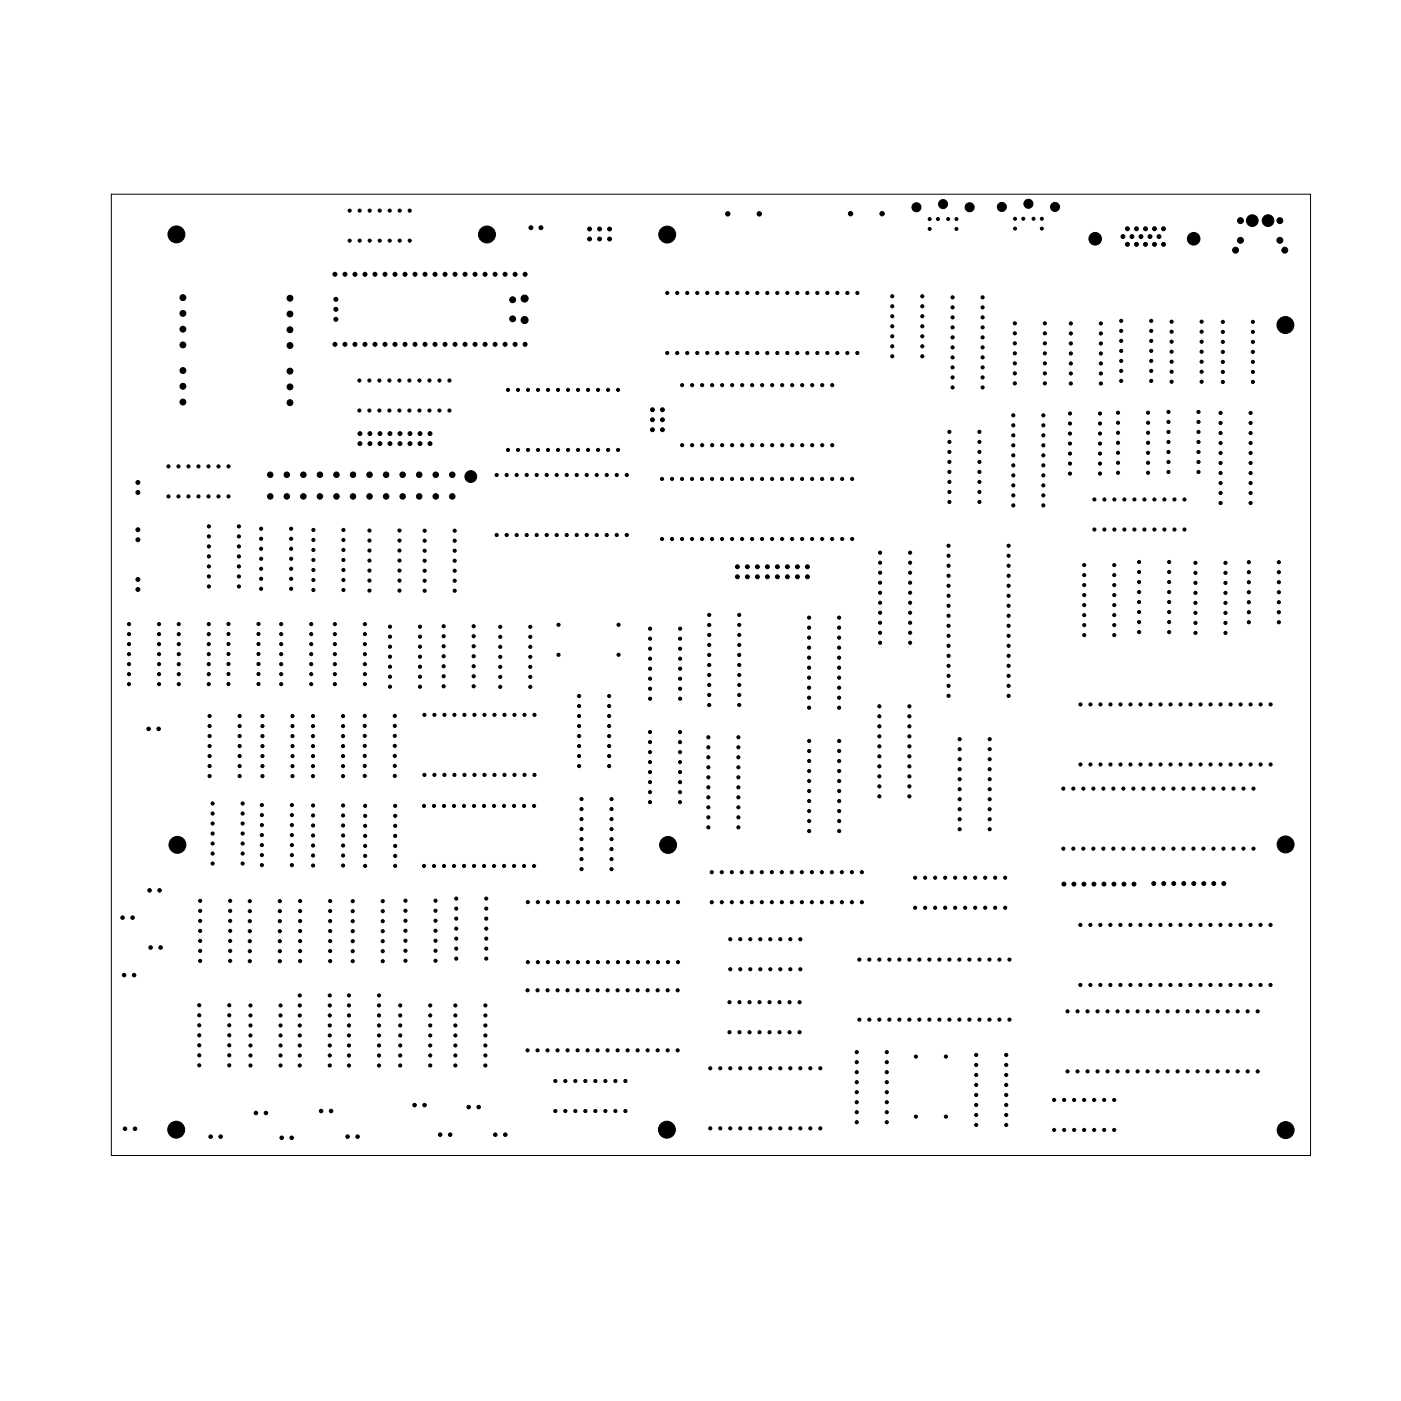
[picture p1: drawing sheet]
<svg xmlns="http://www.w3.org/2000/svg" width="356mm" height="356mm" viewBox="0 0 356 356" stroke-linecap="round" stroke-linejoin="round" font-family="sans-serif">
<path d="M28.3 49.3h304.3v244h-304.3z" fill="none" stroke="#000" stroke-width=".25"/>
<g fill="#000" stroke="#000" stroke-width=".25">
<circle cx="44.8" cy="59.5" r="2.15"/>
<circle cx="88.8" cy="53.5" r=".4"/>
<circle cx="91.3" cy="53.5" r=".4"/>
<circle cx="93.8" cy="53.5" r=".4"/>
<circle cx="96.4" cy="53.5" r=".4"/>
<circle cx="98.9" cy="53.5" r=".4"/>
<circle cx="101.5" cy="53.5" r=".4"/>
<circle cx="104" cy="53.5" r=".4"/>
<circle cx="123.6" cy="59.5" r="2.15"/>
<circle cx="134.8" cy="57.8" r=".5"/>
<circle cx="137.3" cy="57.8" r=".5"/>
<circle cx="149.6" cy="58.1" r=".5"/>
<circle cx="152.2" cy="58.1" r=".5"/>
<circle cx="154.7" cy="58.1" r=".5"/>
<circle cx="169.4" cy="59.5" r="2.15"/>
<circle cx="184.7" cy="54.3" r=".56"/>
<circle cx="192.7" cy="54.3" r=".56"/>
<circle cx="215.9" cy="54.2" r=".56"/>
<circle cx="223.9" cy="54.2" r=".56"/>
<circle cx="232.6" cy="52.6" r="1.15"/>
<circle cx="236" cy="55.6" r=".38"/>
<circle cx="236" cy="58.1" r=".38"/>
<circle cx="238.1" cy="55.6" r=".38"/>
<circle cx="239.4" cy="51.8" r="1.15"/>
<circle cx="240.7" cy="55.6" r=".38"/>
<circle cx="242.8" cy="55.6" r=".38"/>
<circle cx="242.8" cy="58.1" r=".38"/>
<circle cx="246.1" cy="52.6" r="1.15"/>
<circle cx="254.3" cy="52.5" r="1.15"/>
<circle cx="257.6" cy="58" r=".38"/>
<circle cx="257.6" cy="55.5" r=".38"/>
<circle cx="259.7" cy="55.5" r=".38"/>
<circle cx="261" cy="51.7" r="1.15"/>
<circle cx="262.3" cy="55.5" r=".38"/>
<circle cx="264.4" cy="58" r=".38"/>
<circle cx="264.4" cy="55.5" r=".38"/>
<circle cx="267.8" cy="52.5" r="1.15"/>
<circle cx="286.2" cy="58.1" r=".5"/>
<circle cx="288.5" cy="58.1" r=".5"/>
<circle cx="290.7" cy="58.1" r=".5"/>
<circle cx="293" cy="58.1" r=".5"/>
<circle cx="295.3" cy="58.1" r=".5"/>
<circle cx="314.9" cy="56" r=".75"/>
<circle cx="317.9" cy="56" r="1.48"/>
<circle cx="321.9" cy="56" r="1.48"/>
<circle cx="324.9" cy="56" r=".75"/>
<circle cx="46.4" cy="75.5" r=".75"/>
<circle cx="46.4" cy="79.6" r=".75"/>
<circle cx="73.6" cy="79.7" r=".75"/>
<circle cx="73.6" cy="75.7" r=".75"/>
<circle cx="85" cy="69.6" r=".51"/>
<circle cx="85.2" cy="78.5" r=".51"/>
<circle cx="85.2" cy="76" r=".51"/>
<circle cx="87.6" cy="69.6" r=".51"/>
<circle cx="88.8" cy="61.1" r=".4"/>
<circle cx="90.1" cy="69.6" r=".51"/>
<circle cx="91.3" cy="61.1" r=".4"/>
<circle cx="92.6" cy="69.6" r=".51"/>
<circle cx="93.8" cy="61.1" r=".4"/>
<circle cx="95.2" cy="69.6" r=".51"/>
<circle cx="96.4" cy="61.1" r=".4"/>
<circle cx="97.7" cy="69.6" r=".51"/>
<circle cx="98.9" cy="61.1" r=".4"/>
<circle cx="100.3" cy="69.6" r=".51"/>
<circle cx="101.5" cy="61.1" r=".4"/>
<circle cx="102.8" cy="69.6" r=".51"/>
<circle cx="104" cy="61.1" r=".4"/>
<circle cx="105.3" cy="69.6" r=".51"/>
<circle cx="107.9" cy="69.6" r=".51"/>
<circle cx="110.4" cy="69.6" r=".51"/>
<circle cx="113" cy="69.6" r=".51"/>
<circle cx="115.5" cy="69.6" r=".51"/>
<circle cx="118" cy="69.6" r=".51"/>
<circle cx="120.6" cy="69.6" r=".51"/>
<circle cx="123.1" cy="69.6" r=".51"/>
<circle cx="125.7" cy="69.6" r=".51"/>
<circle cx="128.2" cy="69.6" r=".51"/>
<circle cx="130.1" cy="76.1" r=".75"/>
<circle cx="130.7" cy="69.6" r=".51"/>
<circle cx="133.2" cy="75.8" r=".9"/>
<circle cx="133.3" cy="69.6" r=".51"/>
<circle cx="149.6" cy="60.7" r=".5"/>
<circle cx="152.2" cy="60.7" r=".5"/>
<circle cx="154.7" cy="60.7" r=".5"/>
<circle cx="169.4" cy="74.4" r=".4"/>
<circle cx="171.9" cy="74.4" r=".4"/>
<circle cx="174.4" cy="74.4" r=".4"/>
<circle cx="177" cy="74.4" r=".4"/>
<circle cx="179.5" cy="74.4" r=".4"/>
<circle cx="182.1" cy="74.4" r=".4"/>
<circle cx="184.6" cy="74.4" r=".4"/>
<circle cx="187.1" cy="74.4" r=".4"/>
<circle cx="189.7" cy="74.4" r=".4"/>
<circle cx="192.2" cy="74.4" r=".4"/>
<circle cx="194.8" cy="74.4" r=".4"/>
<circle cx="197.3" cy="74.4" r=".4"/>
<circle cx="199.8" cy="74.4" r=".4"/>
<circle cx="202.4" cy="74.4" r=".4"/>
<circle cx="204.9" cy="74.4" r=".4"/>
<circle cx="207.5" cy="74.4" r=".4"/>
<circle cx="210" cy="74.4" r=".4"/>
<circle cx="212.5" cy="74.4" r=".4"/>
<circle cx="215.1" cy="74.4" r=".4"/>
<circle cx="217.6" cy="74.4" r=".4"/>
<circle cx="226.5" cy="75.2" r=".4"/>
<circle cx="226.5" cy="77.7" r=".4"/>
<circle cx="234.1" cy="77.7" r=".4"/>
<circle cx="234.1" cy="75.2" r=".4"/>
<circle cx="241.8" cy="78" r=".4"/>
<circle cx="241.8" cy="75.5" r=".4"/>
<circle cx="249.4" cy="75.5" r=".4"/>
<circle cx="249.4" cy="78" r=".4"/>
<circle cx="278" cy="60.6" r="1.6"/>
<circle cx="285" cy="60" r=".5"/>
<circle cx="286.2" cy="62" r=".5"/>
<circle cx="287.3" cy="60" r=".5"/>
<circle cx="288.5" cy="62" r=".5"/>
<circle cx="289.6" cy="60" r=".5"/>
<circle cx="290.7" cy="62" r=".5"/>
<circle cx="291.9" cy="60" r=".5"/>
<circle cx="293" cy="62" r=".5"/>
<circle cx="294.2" cy="60" r=".5"/>
<circle cx="295.3" cy="62" r=".5"/>
<circle cx="303" cy="60.6" r="1.6"/>
<circle cx="313.6" cy="63.5" r=".75"/>
<circle cx="314.9" cy="61" r=".75"/>
<circle cx="324.9" cy="61" r=".75"/>
<circle cx="326.1" cy="63.5" r=".75"/>
<circle cx="46.4" cy="94" r=".75"/>
<circle cx="46.4" cy="87.5" r=".75"/>
<circle cx="46.4" cy="98" r=".75"/>
<circle cx="46.4" cy="83.5" r=".75"/>
<circle cx="73.6" cy="87.7" r=".75"/>
<circle cx="73.6" cy="98.2" r=".75"/>
<circle cx="73.6" cy="94.2" r=".75"/>
<circle cx="73.6" cy="83.7" r=".75"/>
<circle cx="85" cy="87.4" r=".51"/>
<circle cx="85.2" cy="81.1" r=".51"/>
<circle cx="87.6" cy="87.4" r=".51"/>
<circle cx="90.1" cy="87.4" r=".51"/>
<circle cx="91.2" cy="96.6" r=".4"/>
<circle cx="92.6" cy="87.4" r=".51"/>
<circle cx="93.8" cy="96.6" r=".4"/>
<circle cx="95.2" cy="87.4" r=".51"/>
<circle cx="96.3" cy="96.6" r=".4"/>
<circle cx="97.7" cy="87.4" r=".51"/>
<circle cx="98.8" cy="96.6" r=".4"/>
<circle cx="100.3" cy="87.4" r=".51"/>
<circle cx="101.4" cy="96.6" r=".4"/>
<circle cx="102.8" cy="87.4" r=".51"/>
<circle cx="103.9" cy="96.6" r=".4"/>
<circle cx="105.3" cy="87.4" r=".51"/>
<circle cx="106.5" cy="96.6" r=".4"/>
<circle cx="107.9" cy="87.4" r=".51"/>
<circle cx="109" cy="96.6" r=".4"/>
<circle cx="110.4" cy="87.4" r=".51"/>
<circle cx="111.5" cy="96.6" r=".4"/>
<circle cx="113" cy="87.4" r=".51"/>
<circle cx="114.1" cy="96.6" r=".4"/>
<circle cx="115.5" cy="87.4" r=".51"/>
<circle cx="118" cy="87.4" r=".51"/>
<circle cx="120.6" cy="87.4" r=".51"/>
<circle cx="123.1" cy="87.4" r=".51"/>
<circle cx="125.7" cy="87.4" r=".51"/>
<circle cx="128.2" cy="87.4" r=".51"/>
<circle cx="128.9" cy="99" r=".4"/>
<circle cx="130.1" cy="80.9" r=".75"/>
<circle cx="130.7" cy="87.4" r=".51"/>
<circle cx="131.5" cy="99" r=".4"/>
<circle cx="133.2" cy="81.2" r=".9"/>
<circle cx="133.3" cy="87.4" r=".51"/>
<circle cx="134" cy="99" r=".4"/>
<circle cx="136.6" cy="99" r=".4"/>
<circle cx="139.1" cy="99" r=".4"/>
<circle cx="141.6" cy="99" r=".4"/>
<circle cx="144.2" cy="99" r=".4"/>
<circle cx="146.7" cy="99" r=".4"/>
<circle cx="149.3" cy="99" r=".4"/>
<circle cx="151.8" cy="99" r=".4"/>
<circle cx="154.3" cy="99" r=".4"/>
<circle cx="156.9" cy="99" r=".4"/>
<circle cx="169.4" cy="89.6" r=".4"/>
<circle cx="171.9" cy="89.6" r=".4"/>
<circle cx="173.1" cy="97.8" r=".4"/>
<circle cx="174.4" cy="89.6" r=".4"/>
<circle cx="175.7" cy="97.8" r=".4"/>
<circle cx="177" cy="89.6" r=".4"/>
<circle cx="178.2" cy="97.8" r=".4"/>
<circle cx="179.5" cy="89.6" r=".4"/>
<circle cx="180.8" cy="97.8" r=".4"/>
<circle cx="182.1" cy="89.6" r=".4"/>
<circle cx="183.3" cy="97.8" r=".4"/>
<circle cx="184.6" cy="89.6" r=".4"/>
<circle cx="185.8" cy="97.8" r=".4"/>
<circle cx="187.1" cy="89.6" r=".4"/>
<circle cx="188.4" cy="97.8" r=".4"/>
<circle cx="189.7" cy="89.6" r=".4"/>
<circle cx="190.9" cy="97.8" r=".4"/>
<circle cx="192.2" cy="89.6" r=".4"/>
<circle cx="193.5" cy="97.8" r=".4"/>
<circle cx="194.8" cy="89.6" r=".4"/>
<circle cx="196" cy="97.8" r=".4"/>
<circle cx="197.3" cy="89.6" r=".4"/>
<circle cx="198.5" cy="97.8" r=".4"/>
<circle cx="199.8" cy="89.6" r=".4"/>
<circle cx="201.1" cy="97.8" r=".4"/>
<circle cx="202.4" cy="89.6" r=".4"/>
<circle cx="203.6" cy="97.8" r=".4"/>
<circle cx="204.9" cy="89.6" r=".4"/>
<circle cx="206.2" cy="97.8" r=".4"/>
<circle cx="207.5" cy="89.6" r=".4"/>
<circle cx="208.7" cy="97.8" r=".4"/>
<circle cx="210" cy="89.6" r=".4"/>
<circle cx="211.2" cy="97.8" r=".4"/>
<circle cx="212.5" cy="89.6" r=".4"/>
<circle cx="215.1" cy="89.6" r=".4"/>
<circle cx="217.6" cy="89.6" r=".4"/>
<circle cx="226.5" cy="90.4" r=".4"/>
<circle cx="226.5" cy="87.9" r=".4"/>
<circle cx="226.5" cy="80.3" r=".4"/>
<circle cx="226.5" cy="85.4" r=".4"/>
<circle cx="226.5" cy="82.8" r=".4"/>
<circle cx="234.1" cy="90.4" r=".4"/>
<circle cx="234.1" cy="80.3" r=".4"/>
<circle cx="234.1" cy="82.8" r=".4"/>
<circle cx="234.1" cy="87.9" r=".4"/>
<circle cx="234.1" cy="85.4" r=".4"/>
<circle cx="241.8" cy="93.3" r=".4"/>
<circle cx="241.8" cy="80.6" r=".4"/>
<circle cx="241.8" cy="95.8" r=".4"/>
<circle cx="241.8" cy="88.2" r=".4"/>
<circle cx="241.8" cy="83.1" r=".4"/>
<circle cx="241.8" cy="98.3" r=".4"/>
<circle cx="241.8" cy="90.7" r=".4"/>
<circle cx="241.8" cy="85.6" r=".4"/>
<circle cx="249.4" cy="85.6" r=".4"/>
<circle cx="249.4" cy="90.7" r=".4"/>
<circle cx="249.4" cy="95.8" r=".4"/>
<circle cx="249.4" cy="98.3" r=".4"/>
<circle cx="249.4" cy="80.6" r=".4"/>
<circle cx="249.4" cy="83.1" r=".4"/>
<circle cx="249.4" cy="93.3" r=".4"/>
<circle cx="249.4" cy="88.2" r=".4"/>
<circle cx="257.6" cy="87.2" r=".4"/>
<circle cx="257.6" cy="84.6" r=".4"/>
<circle cx="257.6" cy="89.7" r=".4"/>
<circle cx="257.6" cy="92.2" r=".4"/>
<circle cx="257.6" cy="97.3" r=".4"/>
<circle cx="257.6" cy="82.1" r=".4"/>
<circle cx="257.6" cy="94.8" r=".4"/>
<circle cx="265.2" cy="82.1" r=".4"/>
<circle cx="265.2" cy="97.3" r=".4"/>
<circle cx="265.2" cy="92.2" r=".4"/>
<circle cx="265.2" cy="94.8" r=".4"/>
<circle cx="265.2" cy="84.6" r=".4"/>
<circle cx="265.2" cy="89.7" r=".4"/>
<circle cx="265.2" cy="87.2" r=".4"/>
<circle cx="271.8" cy="92.3" r=".4"/>
<circle cx="271.8" cy="97.3" r=".4"/>
<circle cx="271.8" cy="82.1" r=".4"/>
<circle cx="271.8" cy="87.2" r=".4"/>
<circle cx="271.8" cy="84.6" r=".4"/>
<circle cx="271.8" cy="89.7" r=".4"/>
<circle cx="271.8" cy="94.8" r=".4"/>
<circle cx="279.4" cy="97.3" r=".4"/>
<circle cx="279.4" cy="92.3" r=".4"/>
<circle cx="279.4" cy="84.6" r=".4"/>
<circle cx="279.4" cy="94.8" r=".4"/>
<circle cx="279.4" cy="87.2" r=".4"/>
<circle cx="279.4" cy="89.7" r=".4"/>
<circle cx="279.4" cy="82.1" r=".4"/>
<circle cx="284.6" cy="94.1" r=".4"/>
<circle cx="284.6" cy="81.4" r=".4"/>
<circle cx="284.6" cy="86.5" r=".4"/>
<circle cx="284.6" cy="89.1" r=".4"/>
<circle cx="284.6" cy="84" r=".4"/>
<circle cx="284.6" cy="91.6" r=".4"/>
<circle cx="284.6" cy="96.7" r=".4"/>
<circle cx="292.2" cy="81.4" r=".4"/>
<circle cx="292.2" cy="96.7" r=".4"/>
<circle cx="292.2" cy="86.5" r=".4"/>
<circle cx="292.2" cy="84" r=".4"/>
<circle cx="292.2" cy="91.6" r=".4"/>
<circle cx="292.2" cy="89.1" r=".4"/>
<circle cx="292.2" cy="94.1" r=".4"/>
<circle cx="297.4" cy="81.6" r=".4"/>
<circle cx="297.4" cy="96.9" r=".4"/>
<circle cx="297.4" cy="86.7" r=".4"/>
<circle cx="297.4" cy="91.8" r=".4"/>
<circle cx="297.4" cy="89.3" r=".4"/>
<circle cx="297.4" cy="94.3" r=".4"/>
<circle cx="297.4" cy="84.2" r=".4"/>
<circle cx="305" cy="81.6" r=".4"/>
<circle cx="305" cy="91.8" r=".4"/>
<circle cx="305" cy="86.7" r=".4"/>
<circle cx="305" cy="96.9" r=".4"/>
<circle cx="305" cy="94.3" r=".4"/>
<circle cx="305" cy="89.3" r=".4"/>
<circle cx="305" cy="84.2" r=".4"/>
<circle cx="310.4" cy="96.9" r=".4"/>
<circle cx="310.4" cy="94.4" r=".4"/>
<circle cx="310.4" cy="86.8" r=".4"/>
<circle cx="310.4" cy="91.9" r=".4"/>
<circle cx="310.4" cy="84.2" r=".4"/>
<circle cx="310.4" cy="81.7" r=".4"/>
<circle cx="310.4" cy="89.3" r=".4"/>
<circle cx="318" cy="96.9" r=".4"/>
<circle cx="318" cy="84.2" r=".4"/>
<circle cx="318" cy="86.8" r=".4"/>
<circle cx="318" cy="91.9" r=".4"/>
<circle cx="318" cy="94.4" r=".4"/>
<circle cx="318" cy="81.7" r=".4"/>
<circle cx="318" cy="89.3" r=".4"/>
<circle cx="326.3" cy="82.5" r="2.15"/>
<circle cx="42.8" cy="118.4" r=".4"/>
<circle cx="45.3" cy="118.4" r=".4"/>
<circle cx="46.4" cy="102" r=".75"/>
<circle cx="47.8" cy="118.4" r=".4"/>
<circle cx="50.4" cy="118.4" r=".4"/>
<circle cx="52.9" cy="118.4" r=".4"/>
<circle cx="55.5" cy="118.4" r=".4"/>
<circle cx="58" cy="118.4" r=".4"/>
<circle cx="73.6" cy="102.2" r=".75"/>
<circle cx="91.2" cy="104.2" r=".4"/>
<circle cx="91.4" cy="110.1" r=".5"/>
<circle cx="91.4" cy="112.6" r=".5"/>
<circle cx="93.8" cy="104.2" r=".4"/>
<circle cx="93.9" cy="112.6" r=".5"/>
<circle cx="93.9" cy="110.1" r=".5"/>
<circle cx="96.3" cy="104.2" r=".4"/>
<circle cx="96.4" cy="112.6" r=".5"/>
<circle cx="96.4" cy="110.1" r=".5"/>
<circle cx="98.8" cy="104.2" r=".4"/>
<circle cx="99" cy="112.6" r=".5"/>
<circle cx="99" cy="110.1" r=".5"/>
<circle cx="101.4" cy="104.2" r=".4"/>
<circle cx="101.5" cy="112.6" r=".5"/>
<circle cx="101.5" cy="110.1" r=".5"/>
<circle cx="103.9" cy="104.2" r=".4"/>
<circle cx="104.1" cy="112.6" r=".5"/>
<circle cx="104.1" cy="110.1" r=".5"/>
<circle cx="106.5" cy="104.2" r=".4"/>
<circle cx="106.6" cy="110.1" r=".5"/>
<circle cx="106.6" cy="112.6" r=".5"/>
<circle cx="109" cy="104.2" r=".4"/>
<circle cx="109.1" cy="112.6" r=".5"/>
<circle cx="109.1" cy="110.1" r=".5"/>
<circle cx="111.5" cy="104.2" r=".4"/>
<circle cx="114.1" cy="104.2" r=".4"/>
<circle cx="128.9" cy="114.2" r=".4"/>
<circle cx="131.5" cy="114.2" r=".4"/>
<circle cx="134" cy="114.2" r=".4"/>
<circle cx="136.6" cy="114.2" r=".4"/>
<circle cx="139.1" cy="114.2" r=".4"/>
<circle cx="141.6" cy="114.2" r=".4"/>
<circle cx="144.2" cy="114.2" r=".4"/>
<circle cx="146.7" cy="114.2" r=".4"/>
<circle cx="149.3" cy="114.2" r=".4"/>
<circle cx="151.8" cy="114.2" r=".4"/>
<circle cx="154.3" cy="114.2" r=".4"/>
<circle cx="156.9" cy="114.2" r=".4"/>
<circle cx="165.6" cy="104" r=".5"/>
<circle cx="165.6" cy="106.5" r=".5"/>
<circle cx="165.6" cy="109.1" r=".5"/>
<circle cx="168.1" cy="109.1" r=".5"/>
<circle cx="168.1" cy="104" r=".5"/>
<circle cx="168.1" cy="106.5" r=".5"/>
<circle cx="173.1" cy="113" r=".4"/>
<circle cx="175.7" cy="113" r=".4"/>
<circle cx="178.2" cy="113" r=".4"/>
<circle cx="180.8" cy="113" r=".4"/>
<circle cx="183.3" cy="113" r=".4"/>
<circle cx="185.8" cy="113" r=".4"/>
<circle cx="188.4" cy="113" r=".4"/>
<circle cx="190.9" cy="113" r=".4"/>
<circle cx="193.5" cy="113" r=".4"/>
<circle cx="196" cy="113" r=".4"/>
<circle cx="198.5" cy="113" r=".4"/>
<circle cx="201.1" cy="113" r=".4"/>
<circle cx="203.6" cy="113" r=".4"/>
<circle cx="206.2" cy="113" r=".4"/>
<circle cx="208.7" cy="113" r=".4"/>
<circle cx="211.2" cy="113" r=".4"/>
<circle cx="241" cy="114.7" r=".4"/>
<circle cx="241" cy="119.8" r=".4"/>
<circle cx="241" cy="112.2" r=".4"/>
<circle cx="241" cy="117.2" r=".4"/>
<circle cx="241" cy="109.6" r=".4"/>
<circle cx="248.6" cy="112.2" r=".4"/>
<circle cx="248.6" cy="109.6" r=".4"/>
<circle cx="248.6" cy="117.2" r=".4"/>
<circle cx="248.6" cy="119.8" r=".4"/>
<circle cx="248.6" cy="114.7" r=".4"/>
<circle cx="257.2" cy="105.4" r=".4"/>
<circle cx="257.2" cy="110.5" r=".4"/>
<circle cx="257.2" cy="115.6" r=".4"/>
<circle cx="257.2" cy="108" r=".4"/>
<circle cx="257.2" cy="113" r=".4"/>
<circle cx="257.2" cy="118.1" r=".4"/>
<circle cx="264.8" cy="110.5" r=".4"/>
<circle cx="264.8" cy="108" r=".4"/>
<circle cx="264.8" cy="105.4" r=".4"/>
<circle cx="264.8" cy="115.6" r=".4"/>
<circle cx="264.8" cy="113" r=".4"/>
<circle cx="264.8" cy="118.1" r=".4"/>
<circle cx="271.6" cy="117.7" r=".4"/>
<circle cx="271.6" cy="105" r=".4"/>
<circle cx="271.6" cy="115.1" r=".4"/>
<circle cx="271.6" cy="112.6" r=".4"/>
<circle cx="271.6" cy="110" r=".4"/>
<circle cx="271.6" cy="107.5" r=".4"/>
<circle cx="279.2" cy="115.1" r=".4"/>
<circle cx="279.2" cy="117.7" r=".4"/>
<circle cx="279.2" cy="112.6" r=".4"/>
<circle cx="279.2" cy="105" r=".4"/>
<circle cx="279.2" cy="110" r=".4"/>
<circle cx="279.2" cy="107.5" r=".4"/>
<circle cx="283.8" cy="104.8" r=".4"/>
<circle cx="283.8" cy="109.8" r=".4"/>
<circle cx="283.8" cy="107.3" r=".4"/>
<circle cx="283.8" cy="114.9" r=".4"/>
<circle cx="283.8" cy="112.4" r=".4"/>
<circle cx="283.8" cy="117.5" r=".4"/>
<circle cx="291.4" cy="104.8" r=".4"/>
<circle cx="291.4" cy="117.5" r=".4"/>
<circle cx="291.4" cy="112.4" r=".4"/>
<circle cx="291.4" cy="114.9" r=".4"/>
<circle cx="291.4" cy="109.8" r=".4"/>
<circle cx="291.4" cy="107.3" r=".4"/>
<circle cx="296.6" cy="104.6" r=".4"/>
<circle cx="296.6" cy="112.2" r=".4"/>
<circle cx="296.6" cy="114.7" r=".4"/>
<circle cx="296.6" cy="119.8" r=".4"/>
<circle cx="296.6" cy="107.1" r=".4"/>
<circle cx="296.6" cy="117.3" r=".4"/>
<circle cx="296.6" cy="109.6" r=".4"/>
<circle cx="304.2" cy="119.8" r=".4"/>
<circle cx="304.2" cy="112.2" r=".4"/>
<circle cx="304.2" cy="114.7" r=".4"/>
<circle cx="304.2" cy="117.3" r=".4"/>
<circle cx="304.2" cy="109.6" r=".4"/>
<circle cx="304.2" cy="107.1" r=".4"/>
<circle cx="304.2" cy="104.6" r=".4"/>
<circle cx="309.8" cy="107.4" r=".4"/>
<circle cx="309.8" cy="115" r=".4"/>
<circle cx="309.8" cy="117.5" r=".4"/>
<circle cx="309.8" cy="109.9" r=".4"/>
<circle cx="309.8" cy="112.4" r=".4"/>
<circle cx="309.8" cy="104.8" r=".4"/>
<circle cx="317.4" cy="115" r=".4"/>
<circle cx="317.4" cy="112.4" r=".4"/>
<circle cx="317.4" cy="109.9" r=".4"/>
<circle cx="317.4" cy="107.4" r=".4"/>
<circle cx="317.4" cy="104.8" r=".4"/>
<circle cx="317.4" cy="117.5" r=".4"/>
<circle cx="35" cy="134.5" r=".5"/>
<circle cx="35" cy="122.5" r=".5"/>
<circle cx="35" cy="137" r=".5"/>
<circle cx="35" cy="125" r=".5"/>
<circle cx="42.8" cy="126" r=".4"/>
<circle cx="45.3" cy="126" r=".4"/>
<circle cx="47.8" cy="126" r=".4"/>
<circle cx="50.4" cy="126" r=".4"/>
<circle cx="52.9" cy="126" r=".4"/>
<circle cx="53" cy="133.6" r=".4"/>
<circle cx="53" cy="136.2" r=".4"/>
<circle cx="53" cy="138.7" r=".4"/>
<circle cx="55.5" cy="126" r=".4"/>
<circle cx="58" cy="126" r=".4"/>
<circle cx="60.6" cy="138.7" r=".4"/>
<circle cx="60.6" cy="133.6" r=".4"/>
<circle cx="60.6" cy="136.2" r=".4"/>
<circle cx="66.3" cy="139.3" r=".4"/>
<circle cx="66.3" cy="136.7" r=".4"/>
<circle cx="66.3" cy="134.2" r=".4"/>
<circle cx="68.6" cy="120.5" r=".7"/>
<circle cx="68.6" cy="126" r=".7"/>
<circle cx="72.8" cy="120.5" r=".7"/>
<circle cx="72.8" cy="126" r=".7"/>
<circle cx="73.9" cy="139.3" r=".4"/>
<circle cx="73.9" cy="134.2" r=".4"/>
<circle cx="73.9" cy="136.7" r=".4"/>
<circle cx="77" cy="120.5" r=".7"/>
<circle cx="77" cy="126" r=".7"/>
<circle cx="79.5" cy="139.6" r=".4"/>
<circle cx="79.5" cy="134.5" r=".4"/>
<circle cx="79.5" cy="137.1" r=".4"/>
<circle cx="81.2" cy="120.5" r=".7"/>
<circle cx="81.2" cy="126" r=".7"/>
<circle cx="85.4" cy="120.5" r=".7"/>
<circle cx="85.4" cy="126" r=".7"/>
<circle cx="87.2" cy="134.5" r=".4"/>
<circle cx="87.2" cy="139.6" r=".4"/>
<circle cx="87.2" cy="137.1" r=".4"/>
<circle cx="89.6" cy="120.5" r=".7"/>
<circle cx="89.6" cy="126" r=".7"/>
<circle cx="93.8" cy="134.7" r=".4"/>
<circle cx="93.8" cy="137.2" r=".4"/>
<circle cx="93.8" cy="139.7" r=".4"/>
<circle cx="93.8" cy="120.5" r=".7"/>
<circle cx="93.8" cy="126" r=".7"/>
<circle cx="98" cy="120.5" r=".7"/>
<circle cx="98" cy="126" r=".7"/>
<circle cx="101.4" cy="139.7" r=".4"/>
<circle cx="101.4" cy="137.2" r=".4"/>
<circle cx="101.4" cy="134.7" r=".4"/>
<circle cx="102.2" cy="120.5" r=".7"/>
<circle cx="102.2" cy="126" r=".7"/>
<circle cx="106.4" cy="120.5" r=".7"/>
<circle cx="106.4" cy="126" r=".7"/>
<circle cx="107.8" cy="134.7" r=".4"/>
<circle cx="107.8" cy="137.2" r=".4"/>
<circle cx="107.8" cy="139.8" r=".4"/>
<circle cx="110.6" cy="120.5" r=".7"/>
<circle cx="110.6" cy="126" r=".7"/>
<circle cx="114.8" cy="120.5" r=".7"/>
<circle cx="114.8" cy="126" r=".7"/>
<circle cx="115.4" cy="134.7" r=".4"/>
<circle cx="115.4" cy="137.2" r=".4"/>
<circle cx="115.4" cy="139.8" r=".4"/>
<circle cx="119.5" cy="121" r="1.5"/>
<circle cx="126.1" cy="120.6" r=".4"/>
<circle cx="126.1" cy="135.8" r=".4"/>
<circle cx="128.6" cy="135.8" r=".4"/>
<circle cx="128.6" cy="120.6" r=".4"/>
<circle cx="131.1" cy="135.8" r=".4"/>
<circle cx="131.1" cy="120.6" r=".4"/>
<circle cx="133.7" cy="135.8" r=".4"/>
<circle cx="133.7" cy="120.6" r=".4"/>
<circle cx="136.2" cy="135.8" r=".4"/>
<circle cx="136.2" cy="120.6" r=".4"/>
<circle cx="138.8" cy="135.8" r=".4"/>
<circle cx="138.8" cy="120.6" r=".4"/>
<circle cx="141.3" cy="120.6" r=".4"/>
<circle cx="141.3" cy="135.8" r=".4"/>
<circle cx="143.8" cy="135.8" r=".4"/>
<circle cx="143.8" cy="120.6" r=".4"/>
<circle cx="146.4" cy="120.6" r=".4"/>
<circle cx="146.4" cy="135.8" r=".4"/>
<circle cx="148.9" cy="135.8" r=".4"/>
<circle cx="148.9" cy="120.6" r=".4"/>
<circle cx="151.5" cy="135.8" r=".4"/>
<circle cx="151.5" cy="120.6" r=".4"/>
<circle cx="154" cy="135.8" r=".4"/>
<circle cx="154" cy="120.6" r=".4"/>
<circle cx="156.5" cy="120.6" r=".4"/>
<circle cx="156.5" cy="135.8" r=".4"/>
<circle cx="159.1" cy="120.6" r=".4"/>
<circle cx="159.1" cy="135.8" r=".4"/>
<circle cx="168" cy="121.6" r=".4"/>
<circle cx="168" cy="136.8" r=".4"/>
<circle cx="170.6" cy="121.6" r=".4"/>
<circle cx="170.6" cy="136.8" r=".4"/>
<circle cx="173.1" cy="121.6" r=".4"/>
<circle cx="173.1" cy="136.8" r=".4"/>
<circle cx="175.7" cy="121.6" r=".4"/>
<circle cx="175.7" cy="136.8" r=".4"/>
<circle cx="178.2" cy="121.6" r=".4"/>
<circle cx="178.2" cy="136.8" r=".4"/>
<circle cx="180.7" cy="121.6" r=".4"/>
<circle cx="180.7" cy="136.8" r=".4"/>
<circle cx="183.3" cy="121.6" r=".4"/>
<circle cx="183.3" cy="136.8" r=".4"/>
<circle cx="185.8" cy="121.6" r=".4"/>
<circle cx="185.8" cy="136.8" r=".4"/>
<circle cx="188.4" cy="136.8" r=".4"/>
<circle cx="188.4" cy="121.6" r=".4"/>
<circle cx="190.9" cy="121.6" r=".4"/>
<circle cx="190.9" cy="136.8" r=".4"/>
<circle cx="193.4" cy="121.6" r=".4"/>
<circle cx="193.4" cy="136.8" r=".4"/>
<circle cx="196" cy="136.8" r=".4"/>
<circle cx="196" cy="121.6" r=".4"/>
<circle cx="198.5" cy="121.6" r=".4"/>
<circle cx="198.5" cy="136.8" r=".4"/>
<circle cx="201.1" cy="136.8" r=".4"/>
<circle cx="201.1" cy="121.6" r=".4"/>
<circle cx="203.6" cy="121.6" r=".4"/>
<circle cx="203.6" cy="136.8" r=".4"/>
<circle cx="206.1" cy="121.6" r=".4"/>
<circle cx="206.1" cy="136.8" r=".4"/>
<circle cx="208.7" cy="121.6" r=".4"/>
<circle cx="208.7" cy="136.8" r=".4"/>
<circle cx="211.2" cy="121.6" r=".4"/>
<circle cx="211.2" cy="136.8" r=".4"/>
<circle cx="213.8" cy="121.6" r=".4"/>
<circle cx="213.8" cy="136.8" r=".4"/>
<circle cx="216.3" cy="121.6" r=".4"/>
<circle cx="216.3" cy="136.8" r=".4"/>
<circle cx="240.8" cy="138.5" r=".4"/>
<circle cx="241" cy="124.9" r=".4"/>
<circle cx="241" cy="127.4" r=".4"/>
<circle cx="241" cy="122.3" r=".4"/>
<circle cx="248.6" cy="124.9" r=".4"/>
<circle cx="248.6" cy="127.4" r=".4"/>
<circle cx="248.6" cy="122.3" r=".4"/>
<circle cx="256" cy="138.5" r=".4"/>
<circle cx="257.2" cy="128.3" r=".4"/>
<circle cx="257.2" cy="125.7" r=".4"/>
<circle cx="257.2" cy="123.2" r=".4"/>
<circle cx="257.2" cy="120.7" r=".4"/>
<circle cx="264.8" cy="128.3" r=".4"/>
<circle cx="264.8" cy="125.7" r=".4"/>
<circle cx="264.8" cy="120.7" r=".4"/>
<circle cx="264.8" cy="123.2" r=".4"/>
<circle cx="271.6" cy="120.2" r=".4"/>
<circle cx="277.8" cy="134.4" r=".4"/>
<circle cx="277.8" cy="126.8" r=".4"/>
<circle cx="279.2" cy="120.2" r=".4"/>
<circle cx="280.3" cy="134.4" r=".4"/>
<circle cx="280.3" cy="126.8" r=".4"/>
<circle cx="282.9" cy="134.4" r=".4"/>
<circle cx="282.9" cy="126.8" r=".4"/>
<circle cx="283.8" cy="120" r=".4"/>
<circle cx="285.4" cy="126.8" r=".4"/>
<circle cx="285.4" cy="134.4" r=".4"/>
<circle cx="287.9" cy="126.8" r=".4"/>
<circle cx="287.9" cy="134.4" r=".4"/>
<circle cx="290.5" cy="134.4" r=".4"/>
<circle cx="290.5" cy="126.8" r=".4"/>
<circle cx="291.4" cy="120" r=".4"/>
<circle cx="293" cy="134.4" r=".4"/>
<circle cx="293" cy="126.8" r=".4"/>
<circle cx="295.6" cy="126.8" r=".4"/>
<circle cx="295.6" cy="134.4" r=".4"/>
<circle cx="298.1" cy="134.4" r=".4"/>
<circle cx="298.1" cy="126.8" r=".4"/>
<circle cx="300.6" cy="126.8" r=".4"/>
<circle cx="300.6" cy="134.4" r=".4"/>
<circle cx="309.8" cy="120.1" r=".4"/>
<circle cx="309.8" cy="125.1" r=".4"/>
<circle cx="309.8" cy="127.7" r=".4"/>
<circle cx="309.8" cy="122.6" r=".4"/>
<circle cx="317.4" cy="127.7" r=".4"/>
<circle cx="317.4" cy="125.1" r=".4"/>
<circle cx="317.4" cy="122.6" r=".4"/>
<circle cx="317.4" cy="120.1" r=".4"/>
<circle cx="32.7" cy="158.4" r=".4"/>
<circle cx="35" cy="147.1" r=".5"/>
<circle cx="35" cy="149.6" r=".5"/>
<circle cx="40.4" cy="158.4" r=".4"/>
<circle cx="45.4" cy="158.4" r=".4"/>
<circle cx="53" cy="158.4" r=".4"/>
<circle cx="53" cy="146.3" r=".4"/>
<circle cx="53" cy="148.9" r=".4"/>
<circle cx="53" cy="141.2" r=".4"/>
<circle cx="53" cy="143.8" r=".4"/>
<circle cx="58" cy="158.4" r=".4"/>
<circle cx="60.6" cy="148.9" r=".4"/>
<circle cx="60.6" cy="143.8" r=".4"/>
<circle cx="60.6" cy="141.2" r=".4"/>
<circle cx="60.6" cy="146.3" r=".4"/>
<circle cx="65.6" cy="158.4" r=".4"/>
<circle cx="66.3" cy="144.4" r=".4"/>
<circle cx="66.3" cy="146.9" r=".4"/>
<circle cx="66.3" cy="149.4" r=".4"/>
<circle cx="66.3" cy="141.8" r=".4"/>
<circle cx="71.4" cy="158.4" r=".4"/>
<circle cx="73.9" cy="146.9" r=".4"/>
<circle cx="73.9" cy="144.4" r=".4"/>
<circle cx="73.9" cy="149.4" r=".4"/>
<circle cx="73.9" cy="141.8" r=".4"/>
<circle cx="79" cy="158.4" r=".4"/>
<circle cx="79.5" cy="144.7" r=".4"/>
<circle cx="79.5" cy="147.2" r=".4"/>
<circle cx="79.5" cy="142.1" r=".4"/>
<circle cx="79.5" cy="149.8" r=".4"/>
<circle cx="85" cy="158.4" r=".4"/>
<circle cx="87.2" cy="147.2" r=".4"/>
<circle cx="87.2" cy="144.7" r=".4"/>
<circle cx="87.2" cy="142.1" r=".4"/>
<circle cx="87.2" cy="149.8" r=".4"/>
<circle cx="92.6" cy="158.4" r=".4"/>
<circle cx="93.8" cy="144.8" r=".4"/>
<circle cx="93.8" cy="149.9" r=".4"/>
<circle cx="93.8" cy="147.4" r=".4"/>
<circle cx="93.8" cy="142.3" r=".4"/>
<circle cx="99" cy="159.1" r=".4"/>
<circle cx="101.4" cy="142.3" r=".4"/>
<circle cx="101.4" cy="149.9" r=".4"/>
<circle cx="101.4" cy="144.8" r=".4"/>
<circle cx="101.4" cy="147.4" r=".4"/>
<circle cx="106.6" cy="159.1" r=".4"/>
<circle cx="107.8" cy="149.9" r=".4"/>
<circle cx="107.8" cy="147.4" r=".4"/>
<circle cx="107.8" cy="144.9" r=".4"/>
<circle cx="107.8" cy="142.3" r=".4"/>
<circle cx="112.6" cy="159" r=".4"/>
<circle cx="115.4" cy="149.9" r=".4"/>
<circle cx="115.4" cy="147.4" r=".4"/>
<circle cx="115.4" cy="142.3" r=".4"/>
<circle cx="115.4" cy="144.9" r=".4"/>
<circle cx="120.2" cy="159" r=".4"/>
<circle cx="127" cy="159.1" r=".4"/>
<circle cx="134.6" cy="159.1" r=".4"/>
<circle cx="141.8" cy="158.6" r=".4"/>
<circle cx="157" cy="158.6" r=".4"/>
<circle cx="165" cy="159.6" r=".4"/>
<circle cx="172.6" cy="159.6" r=".4"/>
<circle cx="180" cy="156.1" r=".4"/>
<circle cx="180" cy="158.6" r=".4"/>
<circle cx="187.2" cy="143.9" r=".5"/>
<circle cx="187.2" cy="146.4" r=".5"/>
<circle cx="187.6" cy="158.6" r=".4"/>
<circle cx="187.6" cy="156.1" r=".4"/>
<circle cx="189.7" cy="143.9" r=".5"/>
<circle cx="189.7" cy="146.4" r=".5"/>
<circle cx="192.2" cy="143.9" r=".5"/>
<circle cx="192.2" cy="146.4" r=".5"/>
<circle cx="194.8" cy="143.9" r=".5"/>
<circle cx="194.8" cy="146.4" r=".5"/>
<circle cx="197.3" cy="143.9" r=".5"/>
<circle cx="197.3" cy="146.4" r=".5"/>
<circle cx="199.9" cy="146.4" r=".5"/>
<circle cx="199.9" cy="143.9" r=".5"/>
<circle cx="202.4" cy="146.4" r=".5"/>
<circle cx="202.4" cy="143.9" r=".5"/>
<circle cx="204.9" cy="143.9" r=".5"/>
<circle cx="204.9" cy="146.4" r=".5"/>
<circle cx="205.4" cy="159.3" r=".4"/>
<circle cx="205.4" cy="156.8" r=".4"/>
<circle cx="213" cy="156.8" r=".4"/>
<circle cx="213" cy="159.3" r=".4"/>
<circle cx="223.4" cy="140.3" r=".4"/>
<circle cx="223.4" cy="158.1" r=".4"/>
<circle cx="223.4" cy="150.4" r=".4"/>
<circle cx="223.4" cy="145.4" r=".4"/>
<circle cx="223.4" cy="142.8" r=".4"/>
<circle cx="223.4" cy="153" r=".4"/>
<circle cx="223.4" cy="147.9" r=".4"/>
<circle cx="223.4" cy="155.5" r=".4"/>
<circle cx="231" cy="145.4" r=".4"/>
<circle cx="231" cy="158.1" r=".4"/>
<circle cx="231" cy="140.3" r=".4"/>
<circle cx="231" cy="147.9" r=".4"/>
<circle cx="231" cy="150.4" r=".4"/>
<circle cx="231" cy="142.8" r=".4"/>
<circle cx="231" cy="153" r=".4"/>
<circle cx="231" cy="155.5" r=".4"/>
<circle cx="240.8" cy="158.8" r=".4"/>
<circle cx="240.8" cy="153.8" r=".4"/>
<circle cx="240.8" cy="151.2" r=".4"/>
<circle cx="240.8" cy="148.7" r=".4"/>
<circle cx="240.8" cy="143.6" r=".4"/>
<circle cx="240.8" cy="141.1" r=".4"/>
<circle cx="240.8" cy="156.3" r=".4"/>
<circle cx="240.8" cy="146.1" r=".4"/>
<circle cx="256" cy="141.1" r=".4"/>
<circle cx="256" cy="148.7" r=".4"/>
<circle cx="256" cy="146.1" r=".4"/>
<circle cx="256" cy="151.2" r=".4"/>
<circle cx="256" cy="156.3" r=".4"/>
<circle cx="256" cy="143.6" r=".4"/>
<circle cx="256" cy="153.8" r=".4"/>
<circle cx="256" cy="158.8" r=".4"/>
<circle cx="275.2" cy="158.7" r=".4"/>
<circle cx="275.2" cy="148.5" r=".4"/>
<circle cx="275.2" cy="151" r=".4"/>
<circle cx="275.2" cy="153.6" r=".4"/>
<circle cx="275.2" cy="143.4" r=".4"/>
<circle cx="275.2" cy="156.1" r=".4"/>
<circle cx="275.2" cy="146" r=".4"/>
<circle cx="282.8" cy="153.6" r=".4"/>
<circle cx="282.8" cy="156.1" r=".4"/>
<circle cx="282.8" cy="151" r=".4"/>
<circle cx="282.8" cy="158.7" r=".4"/>
<circle cx="282.8" cy="146" r=".4"/>
<circle cx="282.8" cy="143.4" r=".4"/>
<circle cx="282.8" cy="148.5" r=".4"/>
<circle cx="289.1" cy="145.2" r=".4"/>
<circle cx="289.1" cy="155.4" r=".4"/>
<circle cx="289.1" cy="147.7" r=".4"/>
<circle cx="289.1" cy="150.3" r=".4"/>
<circle cx="289.1" cy="152.8" r=".4"/>
<circle cx="289.1" cy="157.9" r=".4"/>
<circle cx="289.1" cy="142.7" r=".4"/>
<circle cx="296.7" cy="155.4" r=".4"/>
<circle cx="296.7" cy="152.8" r=".4"/>
<circle cx="296.7" cy="150.3" r=".4"/>
<circle cx="296.7" cy="147.7" r=".4"/>
<circle cx="296.7" cy="157.9" r=".4"/>
<circle cx="296.7" cy="145.2" r=".4"/>
<circle cx="296.7" cy="142.7" r=".4"/>
<circle cx="303.4" cy="147.9" r=".4"/>
<circle cx="303.4" cy="145.4" r=".4"/>
<circle cx="303.4" cy="150.5" r=".4"/>
<circle cx="303.4" cy="155.6" r=".4"/>
<circle cx="303.4" cy="142.9" r=".4"/>
<circle cx="303.4" cy="158.1" r=".4"/>
<circle cx="303.4" cy="153" r=".4"/>
<circle cx="311" cy="145.4" r=".4"/>
<circle cx="311" cy="142.9" r=".4"/>
<circle cx="311" cy="153" r=".4"/>
<circle cx="311" cy="158.1" r=".4"/>
<circle cx="311" cy="150.5" r=".4"/>
<circle cx="311" cy="147.9" r=".4"/>
<circle cx="311" cy="155.6" r=".4"/>
<circle cx="317" cy="145.2" r=".4"/>
<circle cx="317" cy="157.9" r=".4"/>
<circle cx="317" cy="142.7" r=".4"/>
<circle cx="317" cy="147.8" r=".4"/>
<circle cx="317" cy="155.4" r=".4"/>
<circle cx="317" cy="150.3" r=".4"/>
<circle cx="317" cy="152.9" r=".4"/>
<circle cx="324.6" cy="147.8" r=".4"/>
<circle cx="324.6" cy="142.7" r=".4"/>
<circle cx="324.6" cy="145.2" r=".4"/>
<circle cx="324.6" cy="157.9" r=".4"/>
<circle cx="324.6" cy="155.4" r=".4"/>
<circle cx="324.6" cy="152.9" r=".4"/>
<circle cx="324.6" cy="150.3" r=".4"/>
<circle cx="32.7" cy="161" r=".4"/>
<circle cx="32.7" cy="168.6" r=".4"/>
<circle cx="32.7" cy="171.1" r=".4"/>
<circle cx="32.7" cy="166" r=".4"/>
<circle cx="32.7" cy="163.5" r=".4"/>
<circle cx="32.7" cy="173.7" r=".4"/>
<circle cx="40.4" cy="171.1" r=".4"/>
<circle cx="40.4" cy="168.6" r=".4"/>
<circle cx="40.4" cy="161" r=".4"/>
<circle cx="40.4" cy="173.7" r=".4"/>
<circle cx="40.4" cy="163.5" r=".4"/>
<circle cx="40.4" cy="166" r=".4"/>
<circle cx="45.4" cy="166" r=".4"/>
<circle cx="45.4" cy="168.6" r=".4"/>
<circle cx="45.4" cy="171.1" r=".4"/>
<circle cx="45.4" cy="173.7" r=".4"/>
<circle cx="45.4" cy="161" r=".4"/>
<circle cx="45.4" cy="163.5" r=".4"/>
<circle cx="53" cy="173.7" r=".4"/>
<circle cx="53" cy="161" r=".4"/>
<circle cx="53" cy="166" r=".4"/>
<circle cx="53" cy="171.1" r=".4"/>
<circle cx="53" cy="168.6" r=".4"/>
<circle cx="53" cy="163.5" r=".4"/>
<circle cx="58" cy="166" r=".4"/>
<circle cx="58" cy="173.6" r=".4"/>
<circle cx="58" cy="163.5" r=".4"/>
<circle cx="58" cy="171.1" r=".4"/>
<circle cx="58" cy="168.5" r=".4"/>
<circle cx="58" cy="160.9" r=".4"/>
<circle cx="65.6" cy="163.5" r=".4"/>
<circle cx="65.6" cy="168.5" r=".4"/>
<circle cx="65.6" cy="171.1" r=".4"/>
<circle cx="65.6" cy="166" r=".4"/>
<circle cx="65.6" cy="160.9" r=".4"/>
<circle cx="65.6" cy="173.6" r=".4"/>
<circle cx="71.4" cy="168.6" r=".4"/>
<circle cx="71.4" cy="173.7" r=".4"/>
<circle cx="71.4" cy="163.5" r=".4"/>
<circle cx="71.4" cy="171.1" r=".4"/>
<circle cx="71.4" cy="161" r=".4"/>
<circle cx="71.4" cy="166" r=".4"/>
<circle cx="79" cy="171.1" r=".4"/>
<circle cx="79" cy="168.6" r=".4"/>
<circle cx="79" cy="166" r=".4"/>
<circle cx="79" cy="163.5" r=".4"/>
<circle cx="79" cy="161" r=".4"/>
<circle cx="79" cy="173.7" r=".4"/>
<circle cx="85" cy="163.5" r=".4"/>
<circle cx="85" cy="173.7" r=".4"/>
<circle cx="85" cy="161" r=".4"/>
<circle cx="85" cy="171.1" r=".4"/>
<circle cx="85" cy="168.6" r=".4"/>
<circle cx="85" cy="166" r=".4"/>
<circle cx="92.6" cy="166" r=".4"/>
<circle cx="92.6" cy="173.7" r=".4"/>
<circle cx="92.6" cy="168.6" r=".4"/>
<circle cx="92.6" cy="163.5" r=".4"/>
<circle cx="92.6" cy="171.1" r=".4"/>
<circle cx="92.6" cy="161" r=".4"/>
<circle cx="99" cy="164.1" r=".4"/>
<circle cx="99" cy="169.2" r=".4"/>
<circle cx="99" cy="161.6" r=".4"/>
<circle cx="99" cy="174.3" r=".4"/>
<circle cx="99" cy="166.7" r=".4"/>
<circle cx="99" cy="171.8" r=".4"/>
<circle cx="106.6" cy="171.8" r=".4"/>
<circle cx="106.6" cy="174.3" r=".4"/>
<circle cx="106.6" cy="161.6" r=".4"/>
<circle cx="106.6" cy="169.2" r=".4"/>
<circle cx="106.6" cy="164.1" r=".4"/>
<circle cx="106.6" cy="166.7" r=".4"/>
<circle cx="112.6" cy="166.6" r=".4"/>
<circle cx="112.6" cy="161.5" r=".4"/>
<circle cx="112.6" cy="174.2" r=".4"/>
<circle cx="112.6" cy="171.7" r=".4"/>
<circle cx="112.6" cy="169.1" r=".4"/>
<circle cx="112.6" cy="164" r=".4"/>
<circle cx="120.2" cy="161.5" r=".4"/>
<circle cx="120.2" cy="174.2" r=".4"/>
<circle cx="120.2" cy="169.1" r=".4"/>
<circle cx="120.2" cy="164" r=".4"/>
<circle cx="120.2" cy="166.6" r=".4"/>
<circle cx="120.2" cy="171.7" r=".4"/>
<circle cx="127" cy="171.8" r=".4"/>
<circle cx="127" cy="161.6" r=".4"/>
<circle cx="127" cy="166.7" r=".4"/>
<circle cx="127" cy="169.3" r=".4"/>
<circle cx="127" cy="164.2" r=".4"/>
<circle cx="127" cy="174.3" r=".4"/>
<circle cx="134.6" cy="161.6" r=".4"/>
<circle cx="134.6" cy="169.3" r=".4"/>
<circle cx="134.6" cy="174.3" r=".4"/>
<circle cx="134.6" cy="164.2" r=".4"/>
<circle cx="134.6" cy="166.7" r=".4"/>
<circle cx="134.6" cy="171.8" r=".4"/>
<circle cx="141.8" cy="166.2" r=".4"/>
<circle cx="147" cy="179.2" r=".4"/>
<circle cx="147" cy="176.7" r=".4"/>
<circle cx="154.6" cy="179.2" r=".4"/>
<circle cx="154.6" cy="176.7" r=".4"/>
<circle cx="157" cy="166.2" r=".4"/>
<circle cx="165" cy="177.3" r=".4"/>
<circle cx="165" cy="172.3" r=".4"/>
<circle cx="165" cy="164.6" r=".4"/>
<circle cx="165" cy="162.1" r=".4"/>
<circle cx="165" cy="167.2" r=".4"/>
<circle cx="165" cy="174.8" r=".4"/>
<circle cx="165" cy="169.7" r=".4"/>
<circle cx="172.6" cy="167.2" r=".4"/>
<circle cx="172.6" cy="177.3" r=".4"/>
<circle cx="172.6" cy="172.3" r=".4"/>
<circle cx="172.6" cy="174.8" r=".4"/>
<circle cx="172.6" cy="169.7" r=".4"/>
<circle cx="172.6" cy="162.1" r=".4"/>
<circle cx="172.6" cy="164.6" r=".4"/>
<circle cx="180" cy="173.9" r=".4"/>
<circle cx="180" cy="163.7" r=".4"/>
<circle cx="180" cy="161.2" r=".4"/>
<circle cx="180" cy="176.4" r=".4"/>
<circle cx="180" cy="166.2" r=".4"/>
<circle cx="180" cy="171.3" r=".4"/>
<circle cx="180" cy="178.9" r=".4"/>
<circle cx="180" cy="168.8" r=".4"/>
<circle cx="187.6" cy="171.3" r=".4"/>
<circle cx="187.6" cy="161.2" r=".4"/>
<circle cx="187.6" cy="173.9" r=".4"/>
<circle cx="187.6" cy="178.9" r=".4"/>
<circle cx="187.6" cy="176.4" r=".4"/>
<circle cx="187.6" cy="168.8" r=".4"/>
<circle cx="187.6" cy="166.2" r=".4"/>
<circle cx="187.6" cy="163.7" r=".4"/>
<circle cx="205.4" cy="166.9" r=".4"/>
<circle cx="205.4" cy="161.8" r=".4"/>
<circle cx="205.4" cy="174.5" r=".4"/>
<circle cx="205.4" cy="172" r=".4"/>
<circle cx="205.4" cy="164.4" r=".4"/>
<circle cx="205.4" cy="179.6" r=".4"/>
<circle cx="205.4" cy="177.1" r=".4"/>
<circle cx="205.4" cy="169.5" r=".4"/>
<circle cx="213" cy="166.9" r=".4"/>
<circle cx="213" cy="161.8" r=".4"/>
<circle cx="213" cy="174.5" r=".4"/>
<circle cx="213" cy="169.5" r=".4"/>
<circle cx="213" cy="179.6" r=".4"/>
<circle cx="213" cy="164.4" r=".4"/>
<circle cx="213" cy="177.1" r=".4"/>
<circle cx="213" cy="172" r=".4"/>
<circle cx="223.2" cy="179.3" r=".4"/>
<circle cx="223.4" cy="160.6" r=".4"/>
<circle cx="223.4" cy="163.1" r=".4"/>
<circle cx="230.8" cy="179.3" r=".4"/>
<circle cx="231" cy="160.6" r=".4"/>
<circle cx="231" cy="163.1" r=".4"/>
<circle cx="240.8" cy="174.1" r=".4"/>
<circle cx="240.8" cy="161.4" r=".4"/>
<circle cx="240.8" cy="166.5" r=".4"/>
<circle cx="240.8" cy="163.9" r=".4"/>
<circle cx="240.8" cy="171.5" r=".4"/>
<circle cx="240.8" cy="169" r=".4"/>
<circle cx="240.8" cy="176.6" r=".4"/>
<circle cx="256" cy="166.5" r=".4"/>
<circle cx="256" cy="169" r=".4"/>
<circle cx="256" cy="163.9" r=".4"/>
<circle cx="256" cy="171.5" r=".4"/>
<circle cx="256" cy="174.1" r=".4"/>
<circle cx="256" cy="176.6" r=".4"/>
<circle cx="256" cy="161.4" r=".4"/>
<circle cx="274.2" cy="178.8" r=".4"/>
<circle cx="275.2" cy="161.2" r=".4"/>
<circle cx="276.8" cy="178.8" r=".4"/>
<circle cx="279.3" cy="178.8" r=".4"/>
<circle cx="281.9" cy="178.8" r=".4"/>
<circle cx="282.8" cy="161.2" r=".4"/>
<circle cx="284.4" cy="178.8" r=".4"/>
<circle cx="286.9" cy="178.8" r=".4"/>
<circle cx="289.1" cy="160.4" r=".4"/>
<circle cx="289.5" cy="178.8" r=".4"/>
<circle cx="292" cy="178.8" r=".4"/>
<circle cx="294.6" cy="178.8" r=".4"/>
<circle cx="296.7" cy="160.4" r=".4"/>
<circle cx="297.1" cy="178.8" r=".4"/>
<circle cx="299.6" cy="178.8" r=".4"/>
<circle cx="302.2" cy="178.8" r=".4"/>
<circle cx="303.4" cy="160.6" r=".4"/>
<circle cx="304.7" cy="178.8" r=".4"/>
<circle cx="307.3" cy="178.8" r=".4"/>
<circle cx="309.8" cy="178.8" r=".4"/>
<circle cx="311" cy="160.6" r=".4"/>
<circle cx="312.3" cy="178.8" r=".4"/>
<circle cx="314.9" cy="178.8" r=".4"/>
<circle cx="317.4" cy="178.8" r=".4"/>
<circle cx="320" cy="178.8" r=".4"/>
<circle cx="322.5" cy="178.8" r=".4"/>
<circle cx="37.7" cy="185" r=".45"/>
<circle cx="40.3" cy="185" r=".45"/>
<circle cx="53.2" cy="189.4" r=".4"/>
<circle cx="53.2" cy="191.9" r=".4"/>
<circle cx="53.2" cy="197" r=".4"/>
<circle cx="53.2" cy="194.4" r=".4"/>
<circle cx="53.2" cy="181.7" r=".4"/>
<circle cx="53.2" cy="184.3" r=".4"/>
<circle cx="53.2" cy="186.8" r=".4"/>
<circle cx="60.8" cy="189.4" r=".4"/>
<circle cx="60.8" cy="191.9" r=".4"/>
<circle cx="60.8" cy="194.4" r=".4"/>
<circle cx="60.8" cy="197" r=".4"/>
<circle cx="60.8" cy="184.3" r=".4"/>
<circle cx="60.8" cy="186.8" r=".4"/>
<circle cx="60.8" cy="181.7" r=".4"/>
<circle cx="66.6" cy="184.3" r=".4"/>
<circle cx="66.6" cy="186.8" r=".4"/>
<circle cx="66.6" cy="181.8" r=".4"/>
<circle cx="66.6" cy="194.5" r=".4"/>
<circle cx="66.6" cy="197" r=".4"/>
<circle cx="66.6" cy="189.4" r=".4"/>
<circle cx="66.6" cy="191.9" r=".4"/>
<circle cx="74.2" cy="181.8" r=".4"/>
<circle cx="74.2" cy="184.3" r=".4"/>
<circle cx="74.2" cy="186.8" r=".4"/>
<circle cx="74.2" cy="194.5" r=".4"/>
<circle cx="74.2" cy="197" r=".4"/>
<circle cx="74.2" cy="189.4" r=".4"/>
<circle cx="74.2" cy="191.9" r=".4"/>
<circle cx="79.4" cy="184.3" r=".4"/>
<circle cx="79.4" cy="181.8" r=".4"/>
<circle cx="79.4" cy="186.8" r=".4"/>
<circle cx="79.4" cy="191.9" r=".4"/>
<circle cx="79.4" cy="194.5" r=".4"/>
<circle cx="79.4" cy="197" r=".4"/>
<circle cx="79.4" cy="189.4" r=".4"/>
<circle cx="87.1" cy="184.3" r=".4"/>
<circle cx="87.1" cy="186.8" r=".4"/>
<circle cx="87.1" cy="181.8" r=".4"/>
<circle cx="87.1" cy="191.9" r=".4"/>
<circle cx="87.1" cy="194.5" r=".4"/>
<circle cx="87.1" cy="197" r=".4"/>
<circle cx="87.1" cy="189.4" r=".4"/>
<circle cx="92.6" cy="181.7" r=".4"/>
<circle cx="92.6" cy="186.8" r=".4"/>
<circle cx="92.6" cy="184.2" r=".4"/>
<circle cx="92.6" cy="191.9" r=".4"/>
<circle cx="92.6" cy="194.4" r=".4"/>
<circle cx="92.6" cy="189.3" r=".4"/>
<circle cx="92.6" cy="196.9" r=".4"/>
<circle cx="100.2" cy="186.8" r=".4"/>
<circle cx="100.2" cy="181.7" r=".4"/>
<circle cx="100.2" cy="184.2" r=".4"/>
<circle cx="100.2" cy="194.4" r=".4"/>
<circle cx="100.2" cy="191.9" r=".4"/>
<circle cx="100.2" cy="196.9" r=".4"/>
<circle cx="100.2" cy="189.3" r=".4"/>
<circle cx="107.7" cy="196.7" r=".4"/>
<circle cx="107.7" cy="181.4" r=".4"/>
<circle cx="110.3" cy="196.7" r=".4"/>
<circle cx="110.3" cy="181.4" r=".4"/>
<circle cx="112.8" cy="181.4" r=".4"/>
<circle cx="112.8" cy="196.7" r=".4"/>
<circle cx="115.3" cy="196.7" r=".4"/>
<circle cx="115.3" cy="181.4" r=".4"/>
<circle cx="117.9" cy="196.7" r=".4"/>
<circle cx="117.9" cy="181.4" r=".4"/>
<circle cx="120.4" cy="196.7" r=".4"/>
<circle cx="120.4" cy="181.4" r=".4"/>
<circle cx="123" cy="181.4" r=".4"/>
<circle cx="123" cy="196.7" r=".4"/>
<circle cx="125.5" cy="196.7" r=".4"/>
<circle cx="125.5" cy="181.4" r=".4"/>
<circle cx="128" cy="196.7" r=".4"/>
<circle cx="128" cy="181.4" r=".4"/>
<circle cx="130.6" cy="196.7" r=".4"/>
<circle cx="130.6" cy="181.4" r=".4"/>
<circle cx="133.1" cy="181.4" r=".4"/>
<circle cx="133.1" cy="196.7" r=".4"/>
<circle cx="135.7" cy="196.7" r=".4"/>
<circle cx="135.7" cy="181.4" r=".4"/>
<circle cx="147" cy="189.4" r=".4"/>
<circle cx="147" cy="186.8" r=".4"/>
<circle cx="147" cy="181.7" r=".4"/>
<circle cx="147" cy="184.3" r=".4"/>
<circle cx="147" cy="194.4" r=".4"/>
<circle cx="147" cy="191.9" r=".4"/>
<circle cx="154.6" cy="189.4" r=".4"/>
<circle cx="154.6" cy="181.7" r=".4"/>
<circle cx="154.6" cy="184.3" r=".4"/>
<circle cx="154.6" cy="186.8" r=".4"/>
<circle cx="154.6" cy="194.4" r=".4"/>
<circle cx="154.6" cy="191.9" r=".4"/>
<circle cx="165" cy="185.8" r=".4"/>
<circle cx="165" cy="193.4" r=".4"/>
<circle cx="165" cy="196" r=".4"/>
<circle cx="165" cy="198.5" r=".4"/>
<circle cx="165" cy="190.9" r=".4"/>
<circle cx="165" cy="188.4" r=".4"/>
<circle cx="172.6" cy="193.4" r=".4"/>
<circle cx="172.6" cy="198.5" r=".4"/>
<circle cx="172.6" cy="185.8" r=".4"/>
<circle cx="172.6" cy="188.4" r=".4"/>
<circle cx="172.6" cy="196" r=".4"/>
<circle cx="172.6" cy="190.9" r=".4"/>
<circle cx="179.8" cy="187.1" r=".4"/>
<circle cx="179.8" cy="192.2" r=".4"/>
<circle cx="179.8" cy="197.3" r=".4"/>
<circle cx="179.8" cy="189.7" r=".4"/>
<circle cx="179.8" cy="194.8" r=".4"/>
<circle cx="179.8" cy="199.8" r=".4"/>
<circle cx="187.4" cy="187.1" r=".4"/>
<circle cx="187.4" cy="199.8" r=".4"/>
<circle cx="187.4" cy="197.3" r=".4"/>
<circle cx="187.4" cy="194.8" r=".4"/>
<circle cx="187.4" cy="189.7" r=".4"/>
<circle cx="187.4" cy="192.2" r=".4"/>
<circle cx="205.4" cy="193.2" r=".4"/>
<circle cx="205.4" cy="190.6" r=".4"/>
<circle cx="205.4" cy="198.2" r=".4"/>
<circle cx="205.4" cy="195.7" r=".4"/>
<circle cx="205.4" cy="188.1" r=".4"/>
<circle cx="213" cy="190.6" r=".4"/>
<circle cx="213" cy="198.2" r=".4"/>
<circle cx="213" cy="195.7" r=".4"/>
<circle cx="213" cy="193.2" r=".4"/>
<circle cx="213" cy="188.1" r=".4"/>
<circle cx="223.2" cy="189.4" r=".4"/>
<circle cx="223.2" cy="194.5" r=".4"/>
<circle cx="223.2" cy="197.1" r=".4"/>
<circle cx="223.2" cy="199.6" r=".4"/>
<circle cx="223.2" cy="192" r=".4"/>
<circle cx="223.2" cy="181.8" r=".4"/>
<circle cx="223.2" cy="186.9" r=".4"/>
<circle cx="223.2" cy="184.4" r=".4"/>
<circle cx="230.8" cy="189.4" r=".4"/>
<circle cx="230.8" cy="194.5" r=".4"/>
<circle cx="230.8" cy="197.1" r=".4"/>
<circle cx="230.8" cy="192" r=".4"/>
<circle cx="230.8" cy="199.6" r=".4"/>
<circle cx="230.8" cy="184.4" r=".4"/>
<circle cx="230.8" cy="186.9" r=".4"/>
<circle cx="230.8" cy="181.8" r=".4"/>
<circle cx="243.6" cy="187.6" r=".4"/>
<circle cx="243.6" cy="190.2" r=".4"/>
<circle cx="243.6" cy="195.2" r=".4"/>
<circle cx="243.6" cy="192.7" r=".4"/>
<circle cx="243.6" cy="197.8" r=".4"/>
<circle cx="251.2" cy="187.6" r=".4"/>
<circle cx="251.2" cy="192.7" r=".4"/>
<circle cx="251.2" cy="190.2" r=".4"/>
<circle cx="251.2" cy="195.2" r=".4"/>
<circle cx="251.2" cy="197.8" r=".4"/>
<circle cx="274.2" cy="194" r=".4"/>
<circle cx="276.8" cy="194" r=".4"/>
<circle cx="279.3" cy="194" r=".4"/>
<circle cx="281.9" cy="194" r=".4"/>
<circle cx="284.4" cy="194" r=".4"/>
<circle cx="286.9" cy="194" r=".4"/>
<circle cx="289.5" cy="194" r=".4"/>
<circle cx="292" cy="194" r=".4"/>
<circle cx="294.6" cy="194" r=".4"/>
<circle cx="297.1" cy="194" r=".4"/>
<circle cx="299.6" cy="194" r=".4"/>
<circle cx="302.2" cy="194" r=".4"/>
<circle cx="304.7" cy="194" r=".4"/>
<circle cx="307.3" cy="194" r=".4"/>
<circle cx="309.8" cy="194" r=".4"/>
<circle cx="312.3" cy="194" r=".4"/>
<circle cx="314.9" cy="194" r=".4"/>
<circle cx="317.4" cy="194" r=".4"/>
<circle cx="320" cy="194" r=".4"/>
<circle cx="322.5" cy="194" r=".4"/>
<circle cx="45" cy="214.4" r="2.15"/>
<circle cx="54" cy="206.5" r=".4"/>
<circle cx="54" cy="203.9" r=".4"/>
<circle cx="54" cy="216.6" r=".4"/>
<circle cx="54" cy="211.6" r=".4"/>
<circle cx="54" cy="219.2" r=".4"/>
<circle cx="54" cy="209" r=".4"/>
<circle cx="54" cy="214.1" r=".4"/>
<circle cx="61.6" cy="211.6" r=".4"/>
<circle cx="61.6" cy="214.1" r=".4"/>
<circle cx="61.6" cy="219.2" r=".4"/>
<circle cx="61.6" cy="206.5" r=".4"/>
<circle cx="61.6" cy="216.6" r=".4"/>
<circle cx="61.6" cy="203.9" r=".4"/>
<circle cx="61.6" cy="209" r=".4"/>
<circle cx="66.5" cy="206.9" r=".4"/>
<circle cx="66.5" cy="214.5" r=".4"/>
<circle cx="66.5" cy="219.6" r=".4"/>
<circle cx="66.5" cy="209.4" r=".4"/>
<circle cx="66.5" cy="217" r=".4"/>
<circle cx="66.5" cy="204.3" r=".4"/>
<circle cx="66.5" cy="212" r=".4"/>
<circle cx="74.1" cy="219.6" r=".4"/>
<circle cx="74.1" cy="217" r=".4"/>
<circle cx="74.1" cy="206.9" r=".4"/>
<circle cx="74.1" cy="204.3" r=".4"/>
<circle cx="74.1" cy="214.5" r=".4"/>
<circle cx="74.1" cy="212" r=".4"/>
<circle cx="74.1" cy="209.4" r=".4"/>
<circle cx="79.5" cy="209.5" r=".4"/>
<circle cx="79.5" cy="207" r=".4"/>
<circle cx="79.5" cy="214.6" r=".4"/>
<circle cx="79.5" cy="212.1" r=".4"/>
<circle cx="79.5" cy="219.7" r=".4"/>
<circle cx="79.5" cy="204.4" r=".4"/>
<circle cx="79.5" cy="217.1" r=".4"/>
<circle cx="87.1" cy="207" r=".4"/>
<circle cx="87.1" cy="212.1" r=".4"/>
<circle cx="87.1" cy="204.4" r=".4"/>
<circle cx="87.1" cy="209.5" r=".4"/>
<circle cx="87.1" cy="217.1" r=".4"/>
<circle cx="87.1" cy="219.7" r=".4"/>
<circle cx="87.1" cy="214.6" r=".4"/>
<circle cx="92.7" cy="209.6" r=".4"/>
<circle cx="92.7" cy="214.7" r=".4"/>
<circle cx="92.7" cy="217.2" r=".4"/>
<circle cx="92.7" cy="204.5" r=".4"/>
<circle cx="92.7" cy="219.8" r=".4"/>
<circle cx="92.7" cy="212.2" r=".4"/>
<circle cx="92.7" cy="207.1" r=".4"/>
<circle cx="100.3" cy="214.7" r=".4"/>
<circle cx="100.3" cy="217.2" r=".4"/>
<circle cx="100.3" cy="219.8" r=".4"/>
<circle cx="100.3" cy="209.6" r=".4"/>
<circle cx="100.3" cy="207.1" r=".4"/>
<circle cx="100.3" cy="204.5" r=".4"/>
<circle cx="100.3" cy="212.2" r=".4"/>
<circle cx="107.6" cy="204.6" r=".4"/>
<circle cx="107.6" cy="219.8" r=".4"/>
<circle cx="110.2" cy="204.6" r=".4"/>
<circle cx="110.2" cy="219.8" r=".4"/>
<circle cx="112.7" cy="219.8" r=".4"/>
<circle cx="112.7" cy="204.6" r=".4"/>
<circle cx="115.2" cy="204.6" r=".4"/>
<circle cx="115.2" cy="219.8" r=".4"/>
<circle cx="117.8" cy="219.8" r=".4"/>
<circle cx="117.8" cy="204.6" r=".4"/>
<circle cx="120.3" cy="204.6" r=".4"/>
<circle cx="120.3" cy="219.8" r=".4"/>
<circle cx="122.9" cy="219.8" r=".4"/>
<circle cx="122.9" cy="204.6" r=".4"/>
<circle cx="125.4" cy="219.8" r=".4"/>
<circle cx="125.4" cy="204.6" r=".4"/>
<circle cx="127.9" cy="219.8" r=".4"/>
<circle cx="127.9" cy="204.6" r=".4"/>
<circle cx="130.5" cy="204.6" r=".4"/>
<circle cx="130.5" cy="219.8" r=".4"/>
<circle cx="133" cy="204.6" r=".4"/>
<circle cx="133" cy="219.8" r=".4"/>
<circle cx="135.6" cy="219.8" r=".4"/>
<circle cx="135.6" cy="204.6" r=".4"/>
<circle cx="147.6" cy="205.4" r=".4"/>
<circle cx="147.6" cy="213" r=".4"/>
<circle cx="147.6" cy="215.5" r=".4"/>
<circle cx="147.6" cy="207.9" r=".4"/>
<circle cx="147.6" cy="210.4" r=".4"/>
<circle cx="147.6" cy="202.8" r=".4"/>
<circle cx="147.6" cy="218.1" r=".4"/>
<circle cx="155.2" cy="207.9" r=".4"/>
<circle cx="155.2" cy="213" r=".4"/>
<circle cx="155.2" cy="210.4" r=".4"/>
<circle cx="155.2" cy="205.4" r=".4"/>
<circle cx="155.2" cy="202.8" r=".4"/>
<circle cx="155.2" cy="215.5" r=".4"/>
<circle cx="155.2" cy="218.1" r=".4"/>
<circle cx="165" cy="203.6" r=".4"/>
<circle cx="165" cy="201.1" r=".4"/>
<circle cx="169.6" cy="214.5" r="2.15"/>
<circle cx="172.6" cy="201.1" r=".4"/>
<circle cx="172.6" cy="203.6" r=".4"/>
<circle cx="179.8" cy="202.4" r=".4"/>
<circle cx="179.8" cy="204.9" r=".4"/>
<circle cx="179.8" cy="210" r=".4"/>
<circle cx="179.8" cy="207.5" r=".4"/>
<circle cx="187.4" cy="210" r=".4"/>
<circle cx="187.4" cy="207.5" r=".4"/>
<circle cx="187.4" cy="202.4" r=".4"/>
<circle cx="187.4" cy="204.9" r=".4"/>
<circle cx="205.4" cy="205.9" r=".4"/>
<circle cx="205.4" cy="210.9" r=".4"/>
<circle cx="205.4" cy="203.3" r=".4"/>
<circle cx="205.4" cy="208.4" r=".4"/>
<circle cx="205.4" cy="200.8" r=".4"/>
<circle cx="213" cy="200.8" r=".4"/>
<circle cx="213" cy="205.9" r=".4"/>
<circle cx="213" cy="203.3" r=".4"/>
<circle cx="213" cy="208.4" r=".4"/>
<circle cx="213" cy="210.9" r=".4"/>
<circle cx="223.2" cy="202.1" r=".4"/>
<circle cx="230.8" cy="202.1" r=".4"/>
<circle cx="243.6" cy="200.3" r=".4"/>
<circle cx="243.6" cy="207.9" r=".4"/>
<circle cx="243.6" cy="210.5" r=".4"/>
<circle cx="243.6" cy="202.9" r=".4"/>
<circle cx="243.6" cy="205.4" r=".4"/>
<circle cx="251.2" cy="210.5" r=".4"/>
<circle cx="251.2" cy="207.9" r=".4"/>
<circle cx="251.2" cy="200.3" r=".4"/>
<circle cx="251.2" cy="205.4" r=".4"/>
<circle cx="251.2" cy="202.9" r=".4"/>
<circle cx="269.9" cy="200.2" r=".4"/>
<circle cx="269.9" cy="215.4" r=".4"/>
<circle cx="272.4" cy="215.4" r=".4"/>
<circle cx="272.4" cy="200.2" r=".4"/>
<circle cx="275" cy="200.2" r=".4"/>
<circle cx="275" cy="215.4" r=".4"/>
<circle cx="277.5" cy="200.2" r=".4"/>
<circle cx="277.5" cy="215.4" r=".4"/>
<circle cx="280.1" cy="200.2" r=".4"/>
<circle cx="280.1" cy="215.4" r=".4"/>
<circle cx="282.6" cy="200.2" r=".4"/>
<circle cx="282.6" cy="215.4" r=".4"/>
<circle cx="285.1" cy="215.4" r=".4"/>
<circle cx="285.1" cy="200.2" r=".4"/>
<circle cx="287.7" cy="215.4" r=".4"/>
<circle cx="287.7" cy="200.2" r=".4"/>
<circle cx="290.2" cy="215.4" r=".4"/>
<circle cx="290.2" cy="200.2" r=".4"/>
<circle cx="292.8" cy="200.2" r=".4"/>
<circle cx="292.8" cy="215.4" r=".4"/>
<circle cx="295.3" cy="215.4" r=".4"/>
<circle cx="295.3" cy="200.2" r=".4"/>
<circle cx="297.8" cy="200.2" r=".4"/>
<circle cx="297.8" cy="215.4" r=".4"/>
<circle cx="300.4" cy="215.4" r=".4"/>
<circle cx="300.4" cy="200.2" r=".4"/>
<circle cx="302.9" cy="215.4" r=".4"/>
<circle cx="302.9" cy="200.2" r=".4"/>
<circle cx="305.5" cy="200.2" r=".4"/>
<circle cx="305.5" cy="215.4" r=".4"/>
<circle cx="308" cy="215.4" r=".4"/>
<circle cx="308" cy="200.2" r=".4"/>
<circle cx="310.5" cy="215.4" r=".4"/>
<circle cx="310.5" cy="200.2" r=".4"/>
<circle cx="313.1" cy="200.2" r=".4"/>
<circle cx="313.1" cy="215.4" r=".4"/>
<circle cx="315.6" cy="200.2" r=".4"/>
<circle cx="315.6" cy="215.4" r=".4"/>
<circle cx="318.2" cy="215.4" r=".4"/>
<circle cx="318.2" cy="200.2" r=".4"/>
<circle cx="326.3" cy="214.3" r="2.15"/>
<circle cx="31.1" cy="232.9" r=".45"/>
<circle cx="33.6" cy="232.9" r=".45"/>
<circle cx="38" cy="226" r=".45"/>
<circle cx="40.5" cy="226" r=".45"/>
<circle cx="50.8" cy="231.2" r=".4"/>
<circle cx="50.8" cy="233.7" r=".4"/>
<circle cx="50.8" cy="238.8" r=".4"/>
<circle cx="50.8" cy="228.7" r=".4"/>
<circle cx="50.8" cy="236.3" r=".4"/>
<circle cx="58.4" cy="228.7" r=".4"/>
<circle cx="58.4" cy="238.8" r=".4"/>
<circle cx="58.4" cy="236.3" r=".4"/>
<circle cx="58.4" cy="231.2" r=".4"/>
<circle cx="58.4" cy="233.7" r=".4"/>
<circle cx="63.4" cy="228.7" r=".4"/>
<circle cx="63.4" cy="233.8" r=".4"/>
<circle cx="63.4" cy="236.4" r=".4"/>
<circle cx="63.4" cy="238.9" r=".4"/>
<circle cx="63.4" cy="231.3" r=".4"/>
<circle cx="71" cy="236.4" r=".4"/>
<circle cx="71" cy="233.8" r=".4"/>
<circle cx="71" cy="231.3" r=".4"/>
<circle cx="71" cy="228.7" r=".4"/>
<circle cx="71" cy="238.9" r=".4"/>
<circle cx="76.2" cy="238.9" r=".4"/>
<circle cx="76.2" cy="231.2" r=".4"/>
<circle cx="76.2" cy="233.8" r=".4"/>
<circle cx="76.2" cy="236.3" r=".4"/>
<circle cx="76.2" cy="228.7" r=".4"/>
<circle cx="83.8" cy="236.3" r=".4"/>
<circle cx="83.8" cy="238.9" r=".4"/>
<circle cx="83.8" cy="233.8" r=".4"/>
<circle cx="83.8" cy="231.2" r=".4"/>
<circle cx="83.8" cy="228.7" r=".4"/>
<circle cx="89.5" cy="228.7" r=".4"/>
<circle cx="89.5" cy="231.3" r=".4"/>
<circle cx="89.5" cy="233.8" r=".4"/>
<circle cx="89.5" cy="238.9" r=".4"/>
<circle cx="89.5" cy="236.4" r=".4"/>
<circle cx="97.1" cy="236.4" r=".4"/>
<circle cx="97.1" cy="228.7" r=".4"/>
<circle cx="97.1" cy="231.3" r=".4"/>
<circle cx="97.1" cy="238.9" r=".4"/>
<circle cx="97.1" cy="233.8" r=".4"/>
<circle cx="102.9" cy="238.8" r=".4"/>
<circle cx="102.9" cy="228.6" r=".4"/>
<circle cx="102.9" cy="233.7" r=".4"/>
<circle cx="102.9" cy="231.2" r=".4"/>
<circle cx="102.9" cy="236.2" r=".4"/>
<circle cx="110.5" cy="233.7" r=".4"/>
<circle cx="110.5" cy="236.2" r=".4"/>
<circle cx="110.5" cy="228.6" r=".4"/>
<circle cx="110.5" cy="231.2" r=".4"/>
<circle cx="110.5" cy="238.8" r=".4"/>
<circle cx="115.8" cy="228.1" r=".4"/>
<circle cx="115.8" cy="230.6" r=".4"/>
<circle cx="115.8" cy="235.7" r=".4"/>
<circle cx="115.8" cy="238.2" r=".4"/>
<circle cx="115.8" cy="233.2" r=".4"/>
<circle cx="123.4" cy="233.2" r=".4"/>
<circle cx="123.4" cy="235.7" r=".4"/>
<circle cx="123.4" cy="228.1" r=".4"/>
<circle cx="123.4" cy="238.2" r=".4"/>
<circle cx="123.4" cy="230.6" r=".4"/>
<circle cx="134" cy="229" r=".4"/>
<circle cx="136.5" cy="229" r=".4"/>
<circle cx="139.1" cy="229" r=".4"/>
<circle cx="141.6" cy="229" r=".4"/>
<circle cx="144.1" cy="229" r=".4"/>
<circle cx="146.7" cy="229" r=".4"/>
<circle cx="147.6" cy="220.6" r=".4"/>
<circle cx="149.2" cy="229" r=".4"/>
<circle cx="151.8" cy="229" r=".4"/>
<circle cx="154.3" cy="229" r=".4"/>
<circle cx="155.2" cy="220.6" r=".4"/>
<circle cx="156.8" cy="229" r=".4"/>
<circle cx="159.4" cy="229" r=".4"/>
<circle cx="161.9" cy="229" r=".4"/>
<circle cx="164.5" cy="229" r=".4"/>
<circle cx="167" cy="229" r=".4"/>
<circle cx="169.5" cy="229" r=".4"/>
<circle cx="172.1" cy="229" r=".4"/>
<circle cx="180.7" cy="229" r=".4"/>
<circle cx="180.7" cy="221.4" r=".4"/>
<circle cx="183.2" cy="229" r=".4"/>
<circle cx="183.2" cy="221.4" r=".4"/>
<circle cx="185.4" cy="238.4" r=".4"/>
<circle cx="185.7" cy="221.4" r=".4"/>
<circle cx="185.7" cy="229" r=".4"/>
<circle cx="187.9" cy="238.4" r=".4"/>
<circle cx="188.3" cy="229" r=".4"/>
<circle cx="188.3" cy="221.4" r=".4"/>
<circle cx="190.4" cy="238.4" r=".4"/>
<circle cx="190.8" cy="221.4" r=".4"/>
<circle cx="190.8" cy="229" r=".4"/>
<circle cx="193" cy="238.4" r=".4"/>
<circle cx="193.4" cy="221.4" r=".4"/>
<circle cx="193.4" cy="229" r=".4"/>
<circle cx="195.5" cy="238.4" r=".4"/>
<circle cx="195.9" cy="229" r=".4"/>
<circle cx="195.9" cy="221.4" r=".4"/>
<circle cx="198.1" cy="238.4" r=".4"/>
<circle cx="198.4" cy="221.4" r=".4"/>
<circle cx="198.4" cy="229" r=".4"/>
<circle cx="200.6" cy="238.4" r=".4"/>
<circle cx="201" cy="229" r=".4"/>
<circle cx="201" cy="221.4" r=".4"/>
<circle cx="203.1" cy="238.4" r=".4"/>
<circle cx="203.5" cy="221.4" r=".4"/>
<circle cx="203.5" cy="229" r=".4"/>
<circle cx="206.1" cy="229" r=".4"/>
<circle cx="206.1" cy="221.4" r=".4"/>
<circle cx="208.6" cy="221.4" r=".4"/>
<circle cx="208.6" cy="229" r=".4"/>
<circle cx="211.1" cy="221.4" r=".4"/>
<circle cx="211.1" cy="229" r=".4"/>
<circle cx="213.7" cy="229" r=".4"/>
<circle cx="213.7" cy="221.4" r=".4"/>
<circle cx="216.2" cy="229" r=".4"/>
<circle cx="216.2" cy="221.4" r=".4"/>
<circle cx="218.8" cy="221.4" r=".4"/>
<circle cx="218.8" cy="229" r=".4"/>
<circle cx="232.3" cy="230.4" r=".4"/>
<circle cx="232.3" cy="222.8" r=".4"/>
<circle cx="234.8" cy="230.4" r=".4"/>
<circle cx="234.8" cy="222.8" r=".4"/>
<circle cx="237.4" cy="230.4" r=".4"/>
<circle cx="237.4" cy="222.8" r=".4"/>
<circle cx="239.9" cy="222.8" r=".4"/>
<circle cx="239.9" cy="230.4" r=".4"/>
<circle cx="242.4" cy="230.4" r=".4"/>
<circle cx="242.4" cy="222.8" r=".4"/>
<circle cx="245" cy="230.4" r=".4"/>
<circle cx="245" cy="222.8" r=".4"/>
<circle cx="247.5" cy="230.4" r=".4"/>
<circle cx="247.5" cy="222.8" r=".4"/>
<circle cx="250.1" cy="230.4" r=".4"/>
<circle cx="250.1" cy="222.8" r=".4"/>
<circle cx="252.6" cy="230.4" r=".4"/>
<circle cx="252.6" cy="222.8" r=".4"/>
<circle cx="255.1" cy="230.4" r=".4"/>
<circle cx="255.1" cy="222.8" r=".4"/>
<circle cx="270" cy="224.4" r=".5"/>
<circle cx="272.6" cy="224.4" r=".5"/>
<circle cx="274.2" cy="234.8" r=".4"/>
<circle cx="275.1" cy="224.4" r=".5"/>
<circle cx="276.8" cy="234.8" r=".4"/>
<circle cx="277.7" cy="224.4" r=".5"/>
<circle cx="279.3" cy="234.8" r=".4"/>
<circle cx="280.2" cy="224.4" r=".5"/>
<circle cx="281.8" cy="234.8" r=".4"/>
<circle cx="282.7" cy="224.4" r=".5"/>
<circle cx="284.4" cy="234.8" r=".4"/>
<circle cx="285.3" cy="224.4" r=".5"/>
<circle cx="286.9" cy="234.8" r=".4"/>
<circle cx="287.8" cy="224.4" r=".5"/>
<circle cx="289.5" cy="234.8" r=".4"/>
<circle cx="292" cy="234.8" r=".4"/>
<circle cx="292.8" cy="224.3" r=".5"/>
<circle cx="294.5" cy="234.8" r=".4"/>
<circle cx="295.4" cy="224.3" r=".5"/>
<circle cx="297.1" cy="234.8" r=".4"/>
<circle cx="297.9" cy="224.3" r=".5"/>
<circle cx="299.6" cy="234.8" r=".4"/>
<circle cx="300.5" cy="224.3" r=".5"/>
<circle cx="302.2" cy="234.8" r=".4"/>
<circle cx="303" cy="224.3" r=".5"/>
<circle cx="304.7" cy="234.8" r=".4"/>
<circle cx="305.5" cy="224.3" r=".5"/>
<circle cx="307.2" cy="234.8" r=".4"/>
<circle cx="308.1" cy="224.3" r=".5"/>
<circle cx="309.8" cy="234.8" r=".4"/>
<circle cx="310.6" cy="224.3" r=".5"/>
<circle cx="312.3" cy="234.8" r=".4"/>
<circle cx="314.9" cy="234.8" r=".4"/>
<circle cx="317.4" cy="234.8" r=".4"/>
<circle cx="319.9" cy="234.8" r=".4"/>
<circle cx="322.5" cy="234.8" r=".4"/>
<circle cx="31.5" cy="247.5" r=".45"/>
<circle cx="34" cy="247.5" r=".45"/>
<circle cx="38.2" cy="240.5" r=".45"/>
<circle cx="40.8" cy="240.5" r=".45"/>
<circle cx="50.6" cy="257.7" r=".4"/>
<circle cx="50.6" cy="255.2" r=".4"/>
<circle cx="50.8" cy="243.9" r=".4"/>
<circle cx="50.8" cy="241.4" r=".4"/>
<circle cx="58.2" cy="255.2" r=".4"/>
<circle cx="58.2" cy="257.7" r=".4"/>
<circle cx="58.4" cy="243.9" r=".4"/>
<circle cx="58.4" cy="241.4" r=".4"/>
<circle cx="63.4" cy="244" r=".4"/>
<circle cx="63.4" cy="241.4" r=".4"/>
<circle cx="63.6" cy="257.7" r=".4"/>
<circle cx="63.6" cy="255.2" r=".4"/>
<circle cx="71" cy="241.4" r=".4"/>
<circle cx="71" cy="244" r=".4"/>
<circle cx="71.2" cy="255.2" r=".4"/>
<circle cx="71.2" cy="257.7" r=".4"/>
<circle cx="76.1" cy="252.7" r=".4"/>
<circle cx="76.1" cy="255.2" r=".4"/>
<circle cx="76.1" cy="257.7" r=".4"/>
<circle cx="76.2" cy="241.4" r=".4"/>
<circle cx="76.2" cy="243.9" r=".4"/>
<circle cx="83.7" cy="255.2" r=".4"/>
<circle cx="83.7" cy="252.7" r=".4"/>
<circle cx="83.7" cy="257.7" r=".4"/>
<circle cx="83.8" cy="241.4" r=".4"/>
<circle cx="83.8" cy="243.9" r=".4"/>
<circle cx="88.6" cy="252.7" r=".4"/>
<circle cx="88.6" cy="255.2" r=".4"/>
<circle cx="88.6" cy="257.7" r=".4"/>
<circle cx="89.5" cy="241.4" r=".4"/>
<circle cx="89.5" cy="244" r=".4"/>
<circle cx="96.2" cy="255.2" r=".4"/>
<circle cx="96.2" cy="252.7" r=".4"/>
<circle cx="96.2" cy="257.7" r=".4"/>
<circle cx="97.1" cy="241.4" r=".4"/>
<circle cx="97.1" cy="244" r=".4"/>
<circle cx="101.6" cy="255.2" r=".4"/>
<circle cx="101.6" cy="257.7" r=".4"/>
<circle cx="102.9" cy="243.9" r=".4"/>
<circle cx="102.9" cy="241.3" r=".4"/>
<circle cx="109.2" cy="255.2" r=".4"/>
<circle cx="109.2" cy="257.7" r=".4"/>
<circle cx="110.5" cy="241.3" r=".4"/>
<circle cx="110.5" cy="243.9" r=".4"/>
<circle cx="115.6" cy="255.2" r=".4"/>
<circle cx="115.6" cy="257.7" r=".4"/>
<circle cx="115.8" cy="243.3" r=".4"/>
<circle cx="115.8" cy="240.8" r=".4"/>
<circle cx="123.2" cy="257.7" r=".4"/>
<circle cx="123.2" cy="255.2" r=".4"/>
<circle cx="123.4" cy="240.8" r=".4"/>
<circle cx="123.4" cy="243.3" r=".4"/>
<circle cx="133.9" cy="251.4" r=".4"/>
<circle cx="134" cy="244.2" r=".4"/>
<circle cx="136.4" cy="251.4" r=".4"/>
<circle cx="136.5" cy="244.2" r=".4"/>
<circle cx="139" cy="251.4" r=".4"/>
<circle cx="139.1" cy="244.2" r=".4"/>
<circle cx="141.5" cy="251.4" r=".4"/>
<circle cx="141.6" cy="244.2" r=".4"/>
<circle cx="144.1" cy="251.4" r=".4"/>
<circle cx="144.1" cy="244.2" r=".4"/>
<circle cx="146.6" cy="251.4" r=".4"/>
<circle cx="146.7" cy="244.2" r=".4"/>
<circle cx="149.1" cy="251.4" r=".4"/>
<circle cx="149.2" cy="244.2" r=".4"/>
<circle cx="151.7" cy="251.4" r=".4"/>
<circle cx="151.8" cy="244.2" r=".4"/>
<circle cx="154.2" cy="251.4" r=".4"/>
<circle cx="154.3" cy="244.2" r=".4"/>
<circle cx="156.8" cy="251.4" r=".4"/>
<circle cx="156.8" cy="244.2" r=".4"/>
<circle cx="159.3" cy="251.4" r=".4"/>
<circle cx="159.4" cy="244.2" r=".4"/>
<circle cx="161.8" cy="251.4" r=".4"/>
<circle cx="161.9" cy="244.2" r=".4"/>
<circle cx="164.4" cy="251.4" r=".4"/>
<circle cx="164.5" cy="244.2" r=".4"/>
<circle cx="166.9" cy="251.4" r=".4"/>
<circle cx="167" cy="244.2" r=".4"/>
<circle cx="169.5" cy="251.4" r=".4"/>
<circle cx="169.5" cy="244.2" r=".4"/>
<circle cx="172" cy="251.4" r=".4"/>
<circle cx="172.1" cy="244.2" r=".4"/>
<circle cx="185.2" cy="254.4" r=".4"/>
<circle cx="185.4" cy="246" r=".4"/>
<circle cx="187.7" cy="254.4" r=".4"/>
<circle cx="187.9" cy="246" r=".4"/>
<circle cx="190.2" cy="254.4" r=".4"/>
<circle cx="190.4" cy="246" r=".4"/>
<circle cx="192.8" cy="254.4" r=".4"/>
<circle cx="193" cy="246" r=".4"/>
<circle cx="195.3" cy="254.4" r=".4"/>
<circle cx="195.5" cy="246" r=".4"/>
<circle cx="197.9" cy="254.4" r=".4"/>
<circle cx="198.1" cy="246" r=".4"/>
<circle cx="200.4" cy="254.4" r=".4"/>
<circle cx="200.6" cy="246" r=".4"/>
<circle cx="202.9" cy="254.4" r=".4"/>
<circle cx="203.1" cy="246" r=".4"/>
<circle cx="218.1" cy="243.6" r=".4"/>
<circle cx="218.1" cy="258.8" r=".4"/>
<circle cx="220.7" cy="258.8" r=".4"/>
<circle cx="220.7" cy="243.6" r=".4"/>
<circle cx="223.2" cy="243.6" r=".4"/>
<circle cx="223.2" cy="258.8" r=".4"/>
<circle cx="225.7" cy="243.6" r=".4"/>
<circle cx="225.7" cy="258.8" r=".4"/>
<circle cx="228.3" cy="243.6" r=".4"/>
<circle cx="228.3" cy="258.8" r=".4"/>
<circle cx="230.8" cy="243.6" r=".4"/>
<circle cx="230.8" cy="258.8" r=".4"/>
<circle cx="233.4" cy="243.6" r=".4"/>
<circle cx="233.4" cy="258.8" r=".4"/>
<circle cx="235.9" cy="243.6" r=".4"/>
<circle cx="235.9" cy="258.8" r=".4"/>
<circle cx="238.4" cy="258.8" r=".4"/>
<circle cx="238.4" cy="243.6" r=".4"/>
<circle cx="241" cy="243.6" r=".4"/>
<circle cx="241" cy="258.8" r=".4"/>
<circle cx="243.5" cy="243.6" r=".4"/>
<circle cx="243.5" cy="258.8" r=".4"/>
<circle cx="246.1" cy="243.6" r=".4"/>
<circle cx="246.1" cy="258.8" r=".4"/>
<circle cx="248.6" cy="258.8" r=".4"/>
<circle cx="248.6" cy="243.6" r=".4"/>
<circle cx="251.1" cy="258.8" r=".4"/>
<circle cx="251.1" cy="243.6" r=".4"/>
<circle cx="253.7" cy="243.6" r=".4"/>
<circle cx="253.7" cy="258.8" r=".4"/>
<circle cx="256.2" cy="243.6" r=".4"/>
<circle cx="256.2" cy="258.8" r=".4"/>
<circle cx="271" cy="256.7" r=".4"/>
<circle cx="273.5" cy="256.7" r=".4"/>
<circle cx="274.2" cy="250" r=".4"/>
<circle cx="276" cy="256.7" r=".4"/>
<circle cx="276.8" cy="250" r=".4"/>
<circle cx="278.6" cy="256.7" r=".4"/>
<circle cx="279.3" cy="250" r=".4"/>
<circle cx="281.1" cy="256.7" r=".4"/>
<circle cx="281.8" cy="250" r=".4"/>
<circle cx="283.7" cy="256.7" r=".4"/>
<circle cx="284.4" cy="250" r=".4"/>
<circle cx="286.2" cy="256.7" r=".4"/>
<circle cx="286.9" cy="250" r=".4"/>
<circle cx="288.7" cy="256.7" r=".4"/>
<circle cx="289.5" cy="250" r=".4"/>
<circle cx="291.3" cy="256.7" r=".4"/>
<circle cx="292" cy="250" r=".4"/>
<circle cx="293.8" cy="256.7" r=".4"/>
<circle cx="294.5" cy="250" r=".4"/>
<circle cx="296.4" cy="256.7" r=".4"/>
<circle cx="297.1" cy="250" r=".4"/>
<circle cx="298.9" cy="256.7" r=".4"/>
<circle cx="299.6" cy="250" r=".4"/>
<circle cx="301.4" cy="256.7" r=".4"/>
<circle cx="302.2" cy="250" r=".4"/>
<circle cx="304" cy="256.7" r=".4"/>
<circle cx="304.7" cy="250" r=".4"/>
<circle cx="306.5" cy="256.7" r=".4"/>
<circle cx="307.2" cy="250" r=".4"/>
<circle cx="309.1" cy="256.7" r=".4"/>
<circle cx="309.8" cy="250" r=".4"/>
<circle cx="311.6" cy="256.7" r=".4"/>
<circle cx="312.3" cy="250" r=".4"/>
<circle cx="314.1" cy="256.7" r=".4"/>
<circle cx="314.9" cy="250" r=".4"/>
<circle cx="316.7" cy="256.7" r=".4"/>
<circle cx="317.4" cy="250" r=".4"/>
<circle cx="319.2" cy="256.7" r=".4"/>
<circle cx="319.9" cy="250" r=".4"/>
<circle cx="322.5" cy="250" r=".4"/>
<circle cx="50.6" cy="267.9" r=".4"/>
<circle cx="50.6" cy="265.3" r=".4"/>
<circle cx="50.6" cy="262.8" r=".4"/>
<circle cx="50.6" cy="270.4" r=".4"/>
<circle cx="50.6" cy="260.2" r=".4"/>
<circle cx="58.2" cy="265.3" r=".4"/>
<circle cx="58.2" cy="260.2" r=".4"/>
<circle cx="58.2" cy="270.4" r=".4"/>
<circle cx="58.2" cy="267.9" r=".4"/>
<circle cx="58.2" cy="262.8" r=".4"/>
<circle cx="63.6" cy="265.4" r=".4"/>
<circle cx="63.6" cy="260.3" r=".4"/>
<circle cx="63.6" cy="270.4" r=".4"/>
<circle cx="63.6" cy="262.8" r=".4"/>
<circle cx="63.6" cy="267.9" r=".4"/>
<circle cx="71.2" cy="265.4" r=".4"/>
<circle cx="71.2" cy="270.4" r=".4"/>
<circle cx="71.2" cy="260.3" r=".4"/>
<circle cx="71.2" cy="262.8" r=".4"/>
<circle cx="71.2" cy="267.9" r=".4"/>
<circle cx="76.1" cy="265.4" r=".4"/>
<circle cx="76.1" cy="270.4" r=".4"/>
<circle cx="76.1" cy="267.9" r=".4"/>
<circle cx="76.1" cy="262.8" r=".4"/>
<circle cx="76.1" cy="260.3" r=".4"/>
<circle cx="83.7" cy="260.3" r=".4"/>
<circle cx="83.7" cy="262.8" r=".4"/>
<circle cx="83.7" cy="265.4" r=".4"/>
<circle cx="83.7" cy="270.4" r=".4"/>
<circle cx="83.7" cy="267.9" r=".4"/>
<circle cx="88.6" cy="270.4" r=".4"/>
<circle cx="88.6" cy="265.4" r=".4"/>
<circle cx="88.6" cy="262.8" r=".4"/>
<circle cx="88.6" cy="267.9" r=".4"/>
<circle cx="88.6" cy="260.3" r=".4"/>
<circle cx="96.2" cy="265.4" r=".4"/>
<circle cx="96.2" cy="262.8" r=".4"/>
<circle cx="96.2" cy="270.4" r=".4"/>
<circle cx="96.2" cy="260.3" r=".4"/>
<circle cx="96.2" cy="267.9" r=".4"/>
<circle cx="101.6" cy="262.8" r=".4"/>
<circle cx="101.6" cy="267.9" r=".4"/>
<circle cx="101.6" cy="260.3" r=".4"/>
<circle cx="101.6" cy="270.4" r=".4"/>
<circle cx="101.6" cy="265.4" r=".4"/>
<circle cx="109.2" cy="260.3" r=".4"/>
<circle cx="109.2" cy="265.4" r=".4"/>
<circle cx="109.2" cy="270.4" r=".4"/>
<circle cx="109.2" cy="267.9" r=".4"/>
<circle cx="109.2" cy="262.8" r=".4"/>
<circle cx="115.6" cy="270.4" r=".4"/>
<circle cx="115.6" cy="267.9" r=".4"/>
<circle cx="115.6" cy="265.4" r=".4"/>
<circle cx="115.6" cy="260.3" r=".4"/>
<circle cx="115.6" cy="262.8" r=".4"/>
<circle cx="123.2" cy="260.3" r=".4"/>
<circle cx="123.2" cy="265.4" r=".4"/>
<circle cx="123.2" cy="270.4" r=".4"/>
<circle cx="123.2" cy="267.9" r=".4"/>
<circle cx="123.2" cy="262.8" r=".4"/>
<circle cx="133.9" cy="266.6" r=".4"/>
<circle cx="136.4" cy="266.6" r=".4"/>
<circle cx="139" cy="266.6" r=".4"/>
<circle cx="141" cy="274.4" r=".4"/>
<circle cx="141.5" cy="266.6" r=".4"/>
<circle cx="143.5" cy="274.4" r=".4"/>
<circle cx="144.1" cy="266.6" r=".4"/>
<circle cx="146" cy="274.4" r=".4"/>
<circle cx="146.6" cy="266.6" r=".4"/>
<circle cx="148.6" cy="274.4" r=".4"/>
<circle cx="149.1" cy="266.6" r=".4"/>
<circle cx="151.1" cy="274.4" r=".4"/>
<circle cx="151.7" cy="266.6" r=".4"/>
<circle cx="153.7" cy="274.4" r=".4"/>
<circle cx="154.2" cy="266.6" r=".4"/>
<circle cx="156.2" cy="274.4" r=".4"/>
<circle cx="156.8" cy="266.6" r=".4"/>
<circle cx="158.7" cy="274.4" r=".4"/>
<circle cx="159.3" cy="266.6" r=".4"/>
<circle cx="161.8" cy="266.6" r=".4"/>
<circle cx="164.4" cy="266.6" r=".4"/>
<circle cx="166.9" cy="266.6" r=".4"/>
<circle cx="169.5" cy="266.6" r=".4"/>
<circle cx="172" cy="266.6" r=".4"/>
<circle cx="180.3" cy="271.2" r=".4"/>
<circle cx="182.8" cy="271.2" r=".4"/>
<circle cx="185.2" cy="262" r=".4"/>
<circle cx="185.4" cy="271.2" r=".4"/>
<circle cx="187.7" cy="262" r=".4"/>
<circle cx="187.9" cy="271.2" r=".4"/>
<circle cx="190.2" cy="262" r=".4"/>
<circle cx="190.4" cy="271.2" r=".4"/>
<circle cx="192.8" cy="262" r=".4"/>
<circle cx="193" cy="271.2" r=".4"/>
<circle cx="195.3" cy="262" r=".4"/>
<circle cx="195.5" cy="271.2" r=".4"/>
<circle cx="197.9" cy="262" r=".4"/>
<circle cx="198.1" cy="271.2" r=".4"/>
<circle cx="200.4" cy="262" r=".4"/>
<circle cx="200.6" cy="271.2" r=".4"/>
<circle cx="202.9" cy="262" r=".4"/>
<circle cx="203.1" cy="271.2" r=".4"/>
<circle cx="205.7" cy="271.2" r=".4"/>
<circle cx="208.2" cy="271.2" r=".4"/>
<circle cx="217.5" cy="279.8" r=".4"/>
<circle cx="217.5" cy="274.7" r=".4"/>
<circle cx="217.5" cy="277.2" r=".4"/>
<circle cx="217.5" cy="272.1" r=".4"/>
<circle cx="217.5" cy="267.1" r=".4"/>
<circle cx="217.5" cy="269.6" r=".4"/>
<circle cx="225.1" cy="274.7" r=".4"/>
<circle cx="225.1" cy="277.2" r=".4"/>
<circle cx="225.1" cy="279.8" r=".4"/>
<circle cx="225.1" cy="272.1" r=".4"/>
<circle cx="225.1" cy="267.1" r=".4"/>
<circle cx="225.1" cy="269.6" r=".4"/>
<circle cx="232.5" cy="268.2" r=".4"/>
<circle cx="240.1" cy="268.2" r=".4"/>
<circle cx="247.8" cy="277.9" r=".4"/>
<circle cx="247.8" cy="275.4" r=".4"/>
<circle cx="247.8" cy="272.8" r=".4"/>
<circle cx="247.8" cy="270.3" r=".4"/>
<circle cx="247.8" cy="267.8" r=".4"/>
<circle cx="255.4" cy="272.8" r=".4"/>
<circle cx="255.4" cy="277.9" r=".4"/>
<circle cx="255.4" cy="275.4" r=".4"/>
<circle cx="255.4" cy="270.3" r=".4"/>
<circle cx="255.4" cy="267.8" r=".4"/>
<circle cx="267.6" cy="279.2" r=".4"/>
<circle cx="270.1" cy="279.2" r=".4"/>
<circle cx="271" cy="271.9" r=".4"/>
<circle cx="272.6" cy="279.2" r=".4"/>
<circle cx="273.5" cy="271.9" r=".4"/>
<circle cx="275.2" cy="279.2" r=".4"/>
<circle cx="276" cy="271.9" r=".4"/>
<circle cx="277.7" cy="279.2" r=".4"/>
<circle cx="278.6" cy="271.9" r=".4"/>
<circle cx="280.3" cy="279.2" r=".4"/>
<circle cx="281.1" cy="271.9" r=".4"/>
<circle cx="282.8" cy="279.2" r=".4"/>
<circle cx="283.7" cy="271.9" r=".4"/>
<circle cx="286.2" cy="271.9" r=".4"/>
<circle cx="288.7" cy="271.9" r=".4"/>
<circle cx="291.3" cy="271.9" r=".4"/>
<circle cx="293.8" cy="271.9" r=".4"/>
<circle cx="296.4" cy="271.9" r=".4"/>
<circle cx="298.9" cy="271.9" r=".4"/>
<circle cx="301.4" cy="271.9" r=".4"/>
<circle cx="304" cy="271.9" r=".4"/>
<circle cx="306.5" cy="271.9" r=".4"/>
<circle cx="309.1" cy="271.9" r=".4"/>
<circle cx="311.6" cy="271.9" r=".4"/>
<circle cx="314.1" cy="271.9" r=".4"/>
<circle cx="316.7" cy="271.9" r=".4"/>
<circle cx="319.2" cy="271.9" r=".4"/>
<circle cx="31.7" cy="286.5" r=".45"/>
<circle cx="34.3" cy="286.5" r=".45"/>
<circle cx="44.7" cy="286.7" r="2.15"/>
<circle cx="53.5" cy="288.5" r=".45"/>
<circle cx="56" cy="288.5" r=".45"/>
<circle cx="65" cy="282.5" r=".45"/>
<circle cx="67.5" cy="282.5" r=".45"/>
<circle cx="71.5" cy="288.8" r=".45"/>
<circle cx="74" cy="288.8" r=".45"/>
<circle cx="81.5" cy="282" r=".45"/>
<circle cx="84" cy="282" r=".45"/>
<circle cx="88.2" cy="288.5" r=".45"/>
<circle cx="90.8" cy="288.5" r=".45"/>
<circle cx="105.2" cy="280.5" r=".45"/>
<circle cx="107.8" cy="280.5" r=".45"/>
<circle cx="111.7" cy="288" r=".45"/>
<circle cx="114.3" cy="288" r=".45"/>
<circle cx="119" cy="281" r=".45"/>
<circle cx="121.5" cy="281" r=".45"/>
<circle cx="125.7" cy="288" r=".45"/>
<circle cx="128.3" cy="288" r=".45"/>
<circle cx="141" cy="282" r=".4"/>
<circle cx="143.5" cy="282" r=".4"/>
<circle cx="146" cy="282" r=".4"/>
<circle cx="148.6" cy="282" r=".4"/>
<circle cx="151.1" cy="282" r=".4"/>
<circle cx="153.7" cy="282" r=".4"/>
<circle cx="156.2" cy="282" r=".4"/>
<circle cx="158.7" cy="282" r=".4"/>
<circle cx="169.3" cy="286.7" r="2.15"/>
<circle cx="180.3" cy="286.4" r=".4"/>
<circle cx="182.8" cy="286.4" r=".4"/>
<circle cx="185.4" cy="286.4" r=".4"/>
<circle cx="187.9" cy="286.4" r=".4"/>
<circle cx="190.4" cy="286.4" r=".4"/>
<circle cx="193" cy="286.4" r=".4"/>
<circle cx="195.5" cy="286.4" r=".4"/>
<circle cx="198.1" cy="286.4" r=".4"/>
<circle cx="200.6" cy="286.4" r=".4"/>
<circle cx="203.1" cy="286.4" r=".4"/>
<circle cx="205.7" cy="286.4" r=".4"/>
<circle cx="208.2" cy="286.4" r=".4"/>
<circle cx="217.5" cy="284.8" r=".4"/>
<circle cx="217.5" cy="282.3" r=".4"/>
<circle cx="225.1" cy="282.3" r=".4"/>
<circle cx="225.1" cy="284.8" r=".4"/>
<circle cx="232.5" cy="283.4" r=".4"/>
<circle cx="240.1" cy="283.4" r=".4"/>
<circle cx="247.8" cy="285.5" r=".4"/>
<circle cx="247.8" cy="283" r=".4"/>
<circle cx="247.8" cy="280.5" r=".4"/>
<circle cx="255.4" cy="285.5" r=".4"/>
<circle cx="255.4" cy="280.5" r=".4"/>
<circle cx="255.4" cy="283" r=".4"/>
<circle cx="267.6" cy="286.8" r=".4"/>
<circle cx="270.1" cy="286.8" r=".4"/>
<circle cx="272.6" cy="286.8" r=".4"/>
<circle cx="275.2" cy="286.8" r=".4"/>
<circle cx="277.7" cy="286.8" r=".4"/>
<circle cx="280.3" cy="286.8" r=".4"/>
<circle cx="282.8" cy="286.8" r=".4"/>
<circle cx="326.3" cy="286.8" r="2.15"/>
</g>
</svg>
